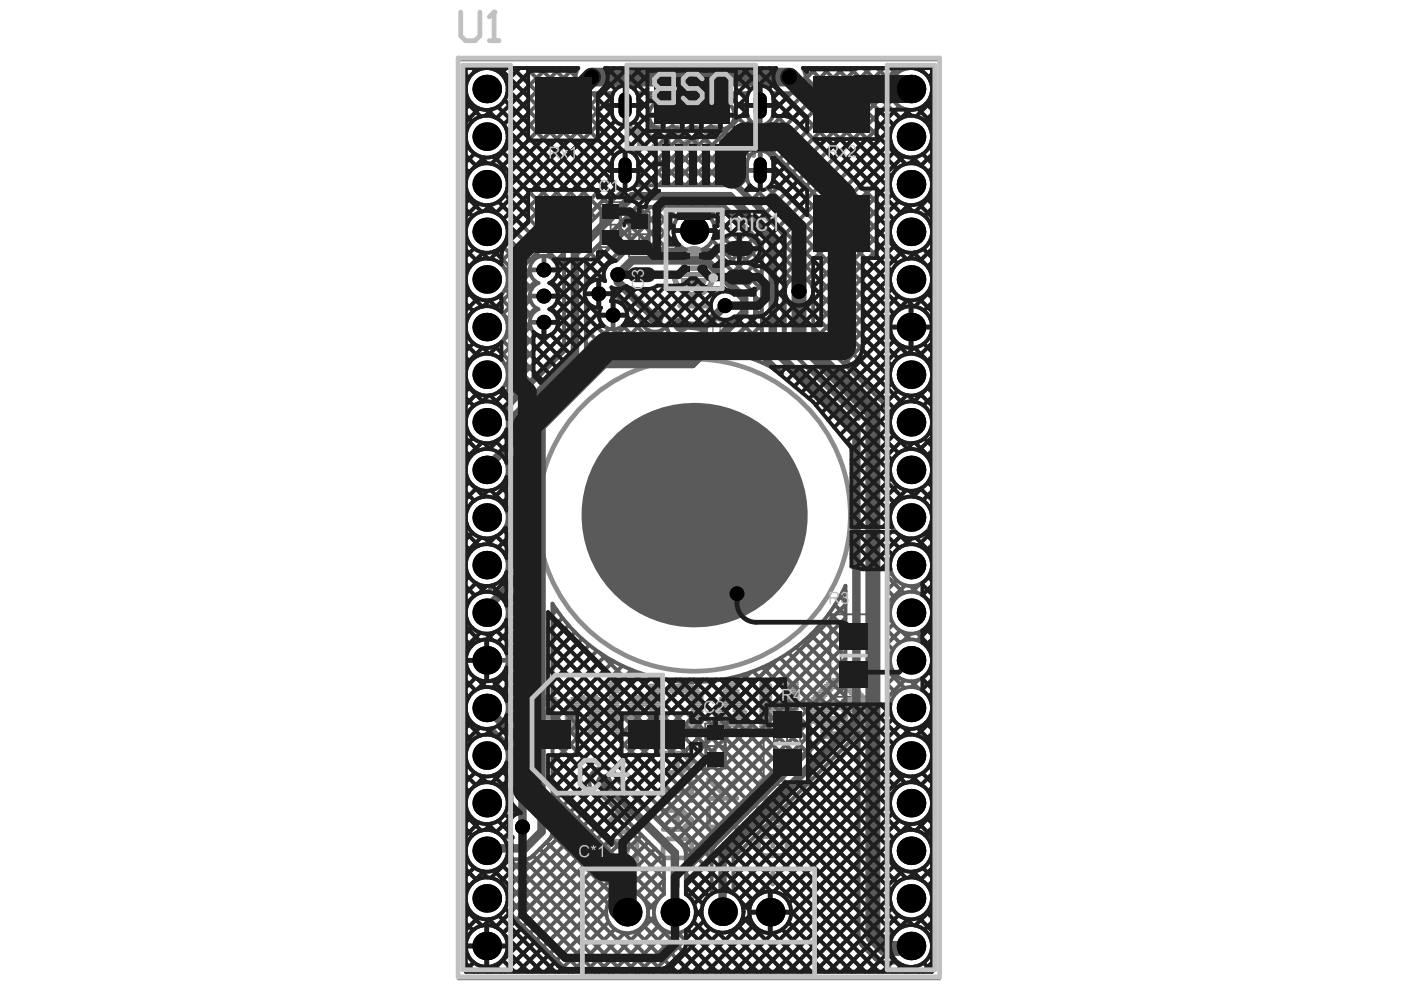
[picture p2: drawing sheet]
<svg xmlns="http://www.w3.org/2000/svg" width="297mm" height="210mm" viewBox="0 0 297 210" stroke-linecap="round" stroke-linejoin="round" font-family="sans-serif">
<g fill="none" stroke="#5a5a5a" stroke-width=".4">
<path d="M127.3 42.9h4.4v9.5h-4.4zM127.6 47.6h3.8M127.6 44.2h3.8v6.9h-3.8zM129.5 45.8v3.7M133.4 44.9h4.3v9.5h-4.3zM133.7 49.7h3.7M133.7 46.2h3.7v6.9h-3.7zM135.5 47.8v3.7M176.1 130.3h9.9v17.4h-9.9zM178.2 134.7h5.6v8.6h-5.6zM179 139h4M181 137v4"/>
<path d="M149.5 153.4h4.4v9.5h-4.4zM149.8 158.2h3.8M149.8 154.7h3.8v7h-3.8zM151.7 156.3v3.8M161.9 148.9h9.9v17.5h-9.9zM164.1 153.4h5.6v8.5h-5.6zM164.9 157.7h4M166.9 155.7v4"/>
</g>
<path d="M97.1 12.8h102.1v194.8h-102.1z" fill="none" stroke="#787878" stroke-width=".4"/>
<g fill="none" stroke="#8c8c8c" stroke-width=".4">
<path d="M111.8 155.7h2.4M111.8 153.2h2.4M111.8 152.8h2.4M111.8 150.4h2.4M111.8 150h2.4M111.8 155.2h6.1M111.8 154.4h6.9M111.8 154h6.9M111.8 153.6h2.8M111.8 152.4h6.9M111.8 152h6.9M111.8 151.6h6.5"/>
<path d="M111.8 151.2h6.1M111.8 154.8h6.5M111.8 149.6h6.1M111.8 149.2h6.5M111.8 150.8h4.9M112.2 148.8h6.1M112.6 148.4h5.7M113 148h4.9M113.8 147.6h3.3M114.6 155.7h2.9M116.2 152.8h2.5M116.2 153.6h2.5"/>
<path d="M116.7 153.2h2M116.7 150h.8M119.9 155.7h2.4M119.9 153.2h2.4M119.9 152.8h2.4M119.9 150.4h2.8M119.9 150h3.2M119.9 155.2h2.4M119.9 154.4h2.4M119.9 154h2.4M119.9 153.6h2.4M119.9 152.4h2.4"/>
<path d="M119.9 152h2.4M119.9 151.6h2.4M119.9 151.2h2.4M119.9 154.8h2.4M119.9 150.8h2.4M120.3 149.6h6.9M120.3 149.2h6.9M120.7 148.8h6.5M120.7 148.4h6.5M121.1 148h6.1M121.9 147.6h2M124.3 150h2.9"/>
<path d="M124.7 155.7h2.5M124.7 153.2h2.5M124.7 152.8h2.5M124.7 150.4h2.5M124.7 155.2h2.5M124.7 154.4h2.5M124.7 154h2.5M124.7 153.6h2.5M124.7 152.4h2.5M124.7 152h2.5M124.7 151.6h2.5M124.7 151.2h2.5"/>
<path d="M124.7 154.8h2.5M124.7 150.8h2.5M125.1 147.6h1.7M128.8 153.2h2.4M128.8 152.8h2.4M128.8 150.4h2.4M128.8 150h2.4M128.8 155.2h2.4M128.8 154.4h2.4M128.8 154h2.4M128.8 153.6h2.4M128.8 152.4h2.4"/>
<path d="M128.8 152h2.4M128.8 151.6h2.4M128.8 151.2h2.4M128.8 154.8h2.4M128.8 149.6h2.4M128.8 149.2h2.4M128.8 148.8h2.4M128.8 148.4h2.4M128.8 146.4h2.8M128.8 146h2.8M128.8 145.6h2.8M128.8 145.2h2.8"/>
<path d="M128.8 150.8h2.4M129.2 155.7h2M129.2 147.6h2M129.2 144.8h2M129.2 148h2M129.2 146.8h2M129.6 144.3h1.2M133.2 155.7h2.5M133.2 153.2h2.5M133.2 152.8h2.5M133.2 150.4h2.5M133.2 150h2.9"/>
<path d="M133.2 155.2h2.5M133.2 154.4h2.5M133.2 154h2.5M133.2 153.6h2.5M133.2 152.4h2.5M133.2 152h2.5M133.2 151.6h2.5M133.2 151.2h2.5M133.2 154.8h2.5M133.2 149.6h6.9M133.2 149.2h6.9M133.2 150.8h2.5"/>
<path d="M133.6 148.8h6.5M134 148.4h6.1M134.4 148h5.7M134.8 147.6h2.1M137.3 150h2.8M137.7 155.7h2.4M137.7 153.2h2.4M137.7 152.8h2.4M137.7 150.4h2.4M137.7 155.2h2.4M137.7 154.4h2.4M137.7 154h2.4"/>
<path d="M137.7 153.6h2.4M137.7 152.4h2.4M137.7 152h2.4M137.7 151.6h2.4M137.7 151.2h2.4M137.7 154.8h2.4M137.7 147.6h2.4M137.7 147.2h2.4M137.7 146.4h2.4M137.7 146h2.4M137.7 145.6h2.4M137.7 145.2h2.4"/>
<path d="M137.7 146.8h2.4M137.7 150.8h2.4M141.7 154.4h6.5M141.7 154h6.9M141.7 154.8h6.1M141.7 146.4h6.5M141.7 146h6.5M142.1 145.6h5.3M142.1 146.8h6.5M142.5 155.2h4.9M142.5 153.6h6.1M142.5 147.2h1.6"/>
<path d="M142.5 145.2h4.5M142.9 153.2h.8M142.9 147.6h.4M143.3 155.7h3.3M144.1 144.8h1.7M145.4 147.2h3.2M145.8 153.2h3.2M146.2 152.8h2.8M146.2 147.6h2.8M146.2 148h2.8M146.6 150.4h2.4M146.6 150h2.4"/>
<path d="M146.6 152.4h2.4M146.6 152h2.4M146.6 151.6h2.4M146.6 151.2h2.4M146.6 149.6h2.4M146.6 149.2h2.4M146.6 148.8h2.4M146.6 148.4h2.4M146.6 150.8h2.4M149.8 155.7h2.8M150.2 155.2h2.4M150.2 154.4h2.8"/>
<path d="M150.2 154.8h2.8M150.6 154h8.9M150.6 153.6h8.5M151 153.2h8.1M151 152.8h8.1M151 152.4h7.7M151.4 152h7.3M151.4 151.6h2.4M151.4 151.2h2.9M151.8 150.4h2.5M151.8 150h2.9M151.8 150.8h2.5"/>
<path d="M152.2 149.6h2.5M152.2 149.2h2.5M152.6 148.8h4.9M152.6 148.4h4.9M152.6 148h4.5M153 147.6h4.1M153 147.2h4.1M153 146.8h3.7M153.4 146.4h3.3M153.4 146h2.9M153.8 145.6h2.5M153.8 145.2h2.5"/>
<path d="M154.3 144.8h1.6M155.1 149.6h2.8M155.1 149.2h2.4M155.5 150.4h2.4M155.5 150h2.4M155.5 150.8h2.8M155.9 151.6h2.8M155.9 151.2h2.4M157.1 155.2h2.8M157.1 154.4h2.4M157.1 154.8h2.8M157.5 155.7h2.4"/>
<path d="M161.1 155.7h2.5M161.1 153.2h2.5M161.1 152.8h2.5M161.1 150.4h8.1M161.1 150h8.1M161.1 155.2h2.5M161.1 154.4h2.5M161.1 154h2.5M161.1 153.6h2.5M161.1 152.4h2.5M161.1 152h2.5M161.1 151.6h2.5"/>
<path d="M161.1 151.2h8.1M161.1 154.8h2.5M161.1 147.6h2.5M161.1 147.2h2.5M161.1 144.8h2M161.1 149.6h8.1M161.1 149.2h8.1M161.1 148.8h2.5M161.1 148.4h2.5M161.1 148h2.5M161.1 146.4h2.5M161.1 146h2.5"/>
<path d="M161.1 145.6h2.5M161.1 145.2h2.5M161.1 146.8h2.5M161.1 150.8h8.1M166.8 155.7h2.4M166.8 153.2h2.4M166.8 152.8h2.4M166.8 155.2h2.4M166.8 154.4h2.4M166.8 154h2.4M166.8 153.6h2.4M166.8 152.4h2.4"/>
<path d="M166.8 152h2.4M166.8 151.6h2.4M166.8 154.8h2.4M166.8 147.6h2.4M166.8 147.2h2.4M166.8 148.8h2.4M166.8 148.4h2.4M166.8 148h2.4M166.8 146.4h2.4M166.8 146h2.4M166.8 145.6h2.4M166.8 145.2h2.4"/>
<path d="M166.8 146.8h2.4M167.2 144.8h2M171.6 150.4h2.1M171.6 150h2.1M171.6 152.4h8.1M171.6 152h8.1M171.6 151.6h2.1M171.6 151.2h2.1M171.6 149.6h2.1M171.6 149.2h2.1M171.6 148.8h2.5M171.6 150.8h2.1"/>
<path d="M172 153.2h5.7M172 152.8h5.7M172 148.4h2.5M172 148h2.9M172.4 147.6h2.9M172.9 153.6h6.8M172.9 147.2h2.8M173.3 146.8h2.8M173.7 146.4h2.8M174.1 150.4h6.8M174.1 150h7.2M174.1 155.2h9.7"/>
<path d="M174.1 154.4h2M174.1 154h2M174.1 151.6h2M174.1 151.2h2M174.1 154.8h2M174.1 146h2.8M174.1 150.8h2M174.5 155.7h9.3M174.5 149.6h4.8M174.5 149.2h4.8M174.5 145.6h2.8M174.5 156.1h8.9"/>
<path d="M174.9 145.2h6M174.9 156.5h7.7M175.3 144.8h5.2M175.3 148.8h6M175.7 144.3h4.4M176.1 156.9h5.2M176.5 143.9h3.2M176.9 154h2.4M177.3 151.6h2M177.3 143.5h1.6M177.7 154.4h1.2M178.5 153.2h1.2"/>
<path d="M178.5 152.8h1.2M178.5 148.4h2.4M178.5 145.6h2.8M178.5 150.8h2.4M178.9 148h1.6M178.9 146h2.8M179.3 146.4h2.8M179.7 146.8h2.9M180.1 147.2h2.9M180.1 149.6h1.2M180.1 149.2h1.2M180.5 147.6h2.9"/>
<path d="M180.9 148h2.9M181.3 154.8h2.9M181.3 148.4h2.9M181.7 148.8h2.5M182.1 154.4h2.1M182.1 149.2h2.1M182.6 153.2h2M182.6 152.8h2M182.6 150.4h2M182.6 150h2M182.6 154h2M182.6 153.6h2"/>
<path d="M182.6 152.4h2M182.6 152h2M182.6 151.6h2M182.6 151.2h2M182.6 149.6h2M182.6 150.8h2"/>
</g>
<g fill="none" stroke="#8c8c8c" stroke-width=".21">
<path d="M142.6 58.4h.9M142.6 58.5h.9M142.6 58.3h.9M142.6 58.6h.9M142.6 58.7h.9M142.6 58.8h.9M142.6 58.9h.9M142.6 58.3h.8M142.6 59h.9M142.6 59.1h.9M142.7 59.2h.9M142.7 59.3h.9"/>
<path d="M142.7 58.2h.7M142.7 59.4h.9M142.7 59.5h.9M142.7 59.6h1M142.8 59.7h.9M142.8 58.1h.5M142.8 59.8h.9M142.8 59.8l1 .1M142.8 59.9h1M142.8 59.9l1 .1M142.9 60h.9M142.9 58.1h.3"/>
<path d="M144.4 58h5.3M144.4 58.1h5.3M144.4 58.2h5.3M144.4 58.3h5.3M144.4 58.4h5.3M144.4 58.5h5.3M144.4 58.6h5.3M144.4 57.8h5.3M144.4 57.9h5.3M144.5 59.1h5.2M144.5 59.2h5.2M144.5 59.3h5.2"/>
<path d="M144.5 59.4h5.2M144.5 55.2h5.2M144.5 55.3h5.2M144.5 55.4h5.2M144.5 55.5h5.2M144.5 55.6h5.2M144.5 55.7h5.2M144.5 55.8h5.2M144.5 55.9h5.2M144.5 56h5.2M144.5 54.5h5.2M144.5 54.6h5.2"/>
<path d="M144.5 55.1h5.2M144.5 59.5h5.2M144.5 59.6h5.2M144.5 56.4h5.2M144.5 56.5h5.2M144.5 56.6h5.2M144.5 56.7h5.2M144.5 56.8h5.2M144.5 56.9h5.2M144.5 57h5.2M144.5 57.1h5.2M144.5 57.2h5.2"/>
<path d="M144.5 57.3h5.2M144.5 54.3l5.2 .1M144.5 54.4h5.2M144.5 54.2h5.2M144.5 54.3h5.2M144.5 59.7h5.1M144.5 54.1h5.1M144.5 54.1h5.2M144.6 59.8h5M144.6 54h5M144.6 59.9h5M144.6 53.9h5"/>
<path d="M144.6 53.8h5M144.7 53.7l4.8 .1M144.7 53.7h4.8M144.7 53.6h4.8M144.7 53.5h4.7M144.8 53.5h4.6M144.8 53.4h4.6M144.8 53.4h4.5M144.9 53.3h4.4M145 53.2h4.2M145.1 53.1h4M145.1 53l4 .1"/>
<path d="M145.1 53h3.9M145.2 53h3.8M145.3 52.9h3.6M145.4 52.8h3.4M145.4 52.8h3.3M145.6 52.7h3M145.6 52.6h2.9M145.8 52.6h2.6M145.9 52.5h2.4M146 52.5h2.2M146.2 52.4h1.8M146.4 52.4h1.4"/>
<path d="M149.5 60h-4.9M149.6 59.9l-5 .1M149.6 59.8h-5M149.7 59.6h-5.2M149.7 59.3h-5.2M150.3 60h1M150.4 59.9h.9M150.4 59.8h.9M150.4 59.7h1M150.5 59.6h.9M150.5 59.5h.9M150.5 59.4h.9"/>
<path d="M150.6 59.3h.9M150.6 59.2h.9M150.6 59h.9M150.6 59.1h.9M150.6 58.8h.9M150.6 58.9h.9M150.7 58.4h.8M150.7 58.5h.8M150.7 58.6h.8M150.7 58.7h.8M150.7 58.8h.8M150.7 58.3h.8"/>
<path d="M150.8 58.2h.6M150.9 58.1h.4M151 58.1h.2M151.3 59.9h-1M151.4 59.7l-1 .1M151.4 59.6l-.9 .1M151.4 59.5h-.9M151.4 59.4h-.9M151.5 59.3h-.9M151.5 58.5l-.8 .1M142.9 60l1 .1M142.9 60.1h1"/>
<path d="M142.9 60.1l1 .1M142.9 60.2h1M143 60.3h1M143 60.4h1M143 60.4h1.1M143.1 60.5h1M143.1 60.6h1.1M143.2 60.7h1.1M143.2 60.7l1.1 .1M143.2 60.8h1.2M143.3 60.8l1.1 .1M143.3 60.9h1.1"/>
<path d="M143.4 60.9l1.1 .1M143.4 61h1.1M143.4 61l1.2 .1M143.5 61.1h1.1M143.5 61.1l1.2 .1M143.5 61.2h1.3M143.6 61.3h1.2M143.6 61.3h1.3M143.7 61.4h1.3M143.8 61.5h1.3M143.8 64.7h6.5M143.8 64.8h6.5"/>
<path d="M143.8 64.9h6.5M143.8 61.5h1.4M143.8 65h6.5M143.8 64.6h6.5M143.9 61.6h1.4M143.9 64.6h6.4M143.9 65.1h6.4M143.9 61.6h1.5M143.9 64.5h6.3M143.9 65.1h6.3M144 61.7h1.5M144 64.5h6.2"/>
<path d="M144 65.2h6.2M144 61.7l1.6 .1M144 65.2h6.1M144.1 64.4h6M144.1 61.8h1.7M144.2 61.9h1.7M144.2 61.9h1.9M144.3 62h2M144.3 62h2.3M144.4 62.1h5.3M144.5 62.1h5.1M144.6 62.2h5"/>
<path d="M144.6 62.2h4.9M144.7 62.3h4.7M144.7 60.1h4.8M144.7 60.2h4.7M144.8 60.3h4.6M144.8 62.3h4.5M144.9 60.4h4.4M144.9 62.4h4.3M144.9 60.5h4.3M145 60.6h4.1M145 62.4h4.1M145.1 60.7h4"/>
<path d="M145.1 62.5h3.9M145.1 60.7h3.9M145.2 60.8h3.8M145.2 62.5h3.7M145.2 60.8h3.7M145.3 60.9h3.6M145.3 62.6h3.5M145.4 60.9h3.4M145.4 61h3.3M145.4 62.6h3.3M145.5 61h3.1M145.6 62.7h2.9"/>
<path d="M145.6 61.1h3M145.7 61.1h2.8M145.8 62.7h2.6M145.8 61.2h2.6M145.9 62.8h2.3M146 61.3h2.2M146.2 61.3h1.8M146.3 62.9h1.6M146.4 61.4h1.4M146.6 62.9h.9M146.6 63.3h.9M146.6 63.4h.9"/>
<path d="M146.6 63.5h.9M146.6 63.6h.9M146.6 63.7h.9M146.6 63.8h.9M146.6 63.9h.9M146.6 64h.9M146.6 64.1h.9M146.6 64.2h.9M146.6 64.3h.9M146.6 63h.9M146.6 63.1h.9M146.6 63.2h.9"/>
<path d="M149.1 61.4h1.3M149.2 60.6h-4.2M149.3 60.5h-4.4M149.3 61.3h1.2M149.3 60.4h-4.5M149.4 61.2h1.2M149.5 60.1h-4.8M149.5 60l-4.8 .1M149.7 60.9h1.1M149.8 62h-2.3M149.8 62h-2M149.9 61.9h-1.9"/>
<path d="M150 61.9h-1.8M150 60.5h1M150 61.8h-1.7M150 60.5h1.1M150.1 60.4h1M150.1 61.7l-1.6 .1M150.2 61.7h-1.6M150.2 61.6h-1.5M150.3 60.1h.9M150.3 61.6h-1.5M150.3 61.5h-1.4M150.4 61.5h-1.4"/>
<path d="M150.5 61.4h-1.4M150.5 61.3h-1.3M150.6 61.2h-1.3M150.7 61.1h-1.2M150.7 61l-1.2 .1M150.8 61h-1.2M150.8 60.9l-1.2 .1M150.9 60.8l-1.2 .1M150.9 60.8h-1.1M150.9 60.7l-1.1 .1M151 60.7h-1.1M151 60.6h-1.1"/>
<path d="M151 60.6h-1M151.1 60.4h-1M151.1 60.3h-1M151.2 60.3h-1M151.2 60.2h-1M151.2 60.1h-1"/>
</g>
<g fill="#8c8c8c">
<path d="M136.6 70.4h2v.3h-.9v2.2h-.3v-2.2h-.8z"/>
<path d="M132.3 70.8a.88 .88 0 0 1 .9-.4 .88 .88 0 0 1 .7 .7l-.3 .1a.52 .52 0 0 0-.7-.6 .52 .52 0 0 0-.2 .9l1.1 1 .1 .4h-1.6v-.2h1.2l-.3-.4a1.6 1.6 0 0 1-.9-1.4z"/>
<path d="M151.7 67.8h2v.3h-.9v2.3h-.3v-2.3h-.8z"/>
<path d="M147.9 67.8l1 .6v.4l-.7-.4v2h-.3z"/>
<path d="M178.8 71.1h2v.3h-.9v2.2h-.3v-2.2h-.8z"/>
<path d="M177.4 71.1h.2l.5 .6h.2v.4l-.6-.4v1.9h-.3z"/>
<path d="M134.6 70.9l.2-.2h1v.9h-.9a.46 .46 0 0 1-.3-.7zM134.3 70.7a.81 .81 0 0 0 .1 .8 .81 .81 0 0 0 .7 .4h.7v1h.3v-2.5h-1.3z"/>
<path d="M149.8 68.3l.2-.2h1v.9h-.9a.46 .46 0 0 1-.3-.7zM149.5 68.1a.81 .81 0 0 0 0 .9 .81 .81 0 0 0 .8 .3h.7v1.1h.3v-2.6h-1.3z"/>
</g>
<g fill="none" stroke="#8c8c8c" stroke-width="1">
<path d="M132.5 27h1l2.1 2M135.6 27v4M141.6 29h-4v-1l1-1h2l1 1v2l-1 1h-2M143.6 27v3l1 1 1.1-1 1 1 1-1v-3M149.7 28l1-1h2l1 1v2l-1 1h-2l-1-1zM159.8 31h-3l-1-1v-2l1-1h3v6M140.6 159.7h4l2.1 2-2.1 2h-4M143.6 159.7v4M135 178.4v4h-3l1-2v-1l-1-1h-2l-1 1v2l1 1M135 172.3h-4l-2 2 2 2.1h4M140.6 178.9l1-1h4l1.1 1v3h-6.1zM140.6 171.8h4l2.1 2-2.1 2h-4"/>
<path d="M140.6 167.8h6.1M143.6 171.8v4M146.7 165.8v4M150.2 171.3v4h6.1M150.2 169.3h6.1M150.2 165.3l3 3M151.2 177.4l-1 1v2l1 1h4l1.1-1v-2l-1.1-1M156.3 165.3l-4.1 4M160.8 166.3l1-1h4.1l1 1v3h-6.1zM165.9 177.4l1 1v2l-1 1h-4.1l-1-1v-2l1-1h2v2M166.9 171.3h-6.1l6.1 4h-6.1M132 184.4v4.1"/>
<path d="M143.6 183.9v4.1M153.2 183.4v4.1M163.8 183.4v4.1"/>
<circle cx="147.2" cy="109.2" r="11.9"/>
<circle cx="147.2" cy="109.2" r="33.1"/>
</g>
<g fill="none" stroke="#5a5a5a" stroke-width=".81">
<path d="M98.7 14.4h23.9a3.4 3.4 0 0 0 2.8 5.4h4.6l-.3 .8v3.1a2.81 2.81 0 0 0 2.8 2.8 2.81 2.81 0 0 0 2.8-2.8v-3.1l-.2-.8h23.6l-.3 .8v3.1a2.81 2.81 0 0 0 2.8 2.8 2.81 2.81 0 0 0 2.8-2.8v-3.1l-.3-.8h3.7a3.4 3.4 0 0 0 2.8-5.4h27.4v191.6h-98.9zM98.7 15.8l.7 .7M99.3 16.8l-.6 .5M100.2 14.4l.7 .7M101.6 14.4l-.5 .6M105.9 14.4l23.9 23.9M107.3 14.4l-1.1 1.2M107.6 19l22.9 22.8M108.8 14.4l20.9 21M110.2 14.4l-2.9 2.9M111.6 14.4l18.7 18.7M113.1 14.4l-5.6 5.6"/>
<path d="M114.5 14.4l17.6 17.6M115.9 14.4l-10.6 10.6M117.3 14.4l24.9 24.9M118.8 14.4l-12 12M120.2 14.4l1.8 1.9M121.6 14.4l-14 14M122.1 16.8l-17.9 17.9M123 18.7l-16.9 17M124.9 19.7l-17.6 17.6M125.5 19.8l4.2 4.1M127.7 19.8l-20.1 20.1M128.4 19.8l1.3 1.3"/>
<path d="M136.3 19.8l-1 .9M137 19.8l2.1 2M139.2 19.8l-3.9 3.8M139.8 19.8l1.9 1.8M142 19.8l-1.7 1.6M142.7 19.8l1.7 1.6M144.9 19.8l-2.4 2.3M145.5 19.8l2 1.9M147.8 19.8l-2 1.9M148.4 19.8l2.4 2.3M150.6 19.8l-1.7 1.6M151.3 19.8l1.6 1.6"/>
<path d="M153.5 19.8l-1.9 1.9M154.1 19.8l4.3 4.2M156.3 19.8l-2.1 2M157 19.8l1.4 1.3M164.9 19.8l-.9 .9M165.6 19.8l25.5 25.4M167.8 19.7l-3.8 3.8M168.3 19.6l20.5 20.6M170 18.5l19 19M170.8 16.4l19.4 19.4M171.7 14.4l20.3 20.4M173.1 14.4l-2.3 2.4"/>
<path d="M174.5 14.4l14.2 14.2M175.9 14.4l-24.8 24.9M177.4 14.4l12.1 12.1M178.8 14.4l-17.5 17.5M180.2 14.4l10.7 10.7M181.7 14.4l-18.5 18.4M183.1 14.4l5.8 5.8M184.5 14.4l-20.5 20.5M186 14.4l3 3M187.4 14.4l-23.4 23.4M188.7 18.8l-26.7 26.7M188.8 14.4l1.3 1.3"/>
<path d="M190.2 14.4l-29.7 29.7M194.5 14.4l.4 .4M196 14.4l-.6 .6M197.2 17.1l.4 .4M197.6 15.6l-.8 .8M98.7 30.1l.3 .2M98.7 33l2.3 2.2M98.7 24.4l1.4 1.4M98.7 27.3l.3 .2M98.7 35.8l.8 .8M98.7 21.5l3.2 3.2M99.3 31.1l-.6 .5"/>
<path d="M99.7 36.4l-1 .9M99.9 21.9l-1.2 1.1M100.6 32.6l-1.9 1.8M101.6 23l-2.9 2.9M101.8 33.2l1.5 1.4M102.7 33.4l-2.2 2.1M103.4 23.3l1.5 1.6M104.3 23.2l-1.4 1.3M104.7 33.2l17.2 17.2M105.6 22.6l22 22.1M106.4 32l17 17M107 21.2l22.1 22.1"/>
<path d="M107.3 27.2l18.9 18.9M107.5 30.2l17.3 17.4M107.6 39l12.9 12.8M129.7 34.9l-22.5 22.5M129.7 23.5l-23 22.9M129.7 37.7l-22.1 22.1M129.7 20.6l-24.6 24.6M130.4 25.6l-22.8 22.8M130.7 39.6l-14.7 14.7M134.4 25.8l13.5 13.5M135.3 38.1l1.2 1.2M135.3 23.8l15.5 15.5"/>
<path d="M135.3 35.3l4.1 4M135.3 21l2.5 2.4M137.6 24.2l-31.6 31.6M138.3 26.3l-5.6 5.7M138.6 22.2a3 3 0 0 1 4 0 3 3 0 0 1 4.1 0 3 3 0 0 1 4 0 3 3 0 0 1 4.2 .1 3 3 0 0 1 0 4.2 3 3 0 0 1-4.2 .1 3 3 0 0 1-4 0 3 3 0 0 1-4.1 0 3 3 0 0 1-4.2-.2 3 3 0 0 1 .2-4.2zM140.1 27.4l-5.5 5.5M141.6 27.2l12.1 12.1M143.3 27.1l-8 7.9M144.7 27.4l47.7 47.7M145.1 39.3l-12.8-12.8-28.3 28.4M146.2 27l-10.9 10.9M147 26.9l11.5 11.5"/>
<path d="M148.6 27.4l-11.8 11.9M150 27.1l8.4 8.3M151.7 27.2l-12.1 12.1M153.2 27.4l5.7 5.7M155 26.4l5.7 5.6M155.7 24.2l33.4 33.3M158.4 34.8l-4.5 4.5M158.4 23.4l-15.9 15.9M158.4 37.7l-2.2 2.1M158.4 20.5l-2.9 2.9M159 33a2.81 2.81 0 0 1 3.1-.9 2.81 2.81 0 0 1 1.9 2.7v2.7a2.81 2.81 0 0 1-2.8 2.8 2.81 2.81 0 0 1-2.8-2.8l.1-3.4zM159.1 25.6l-13.8 13.7"/>
<path d="M159.3 39.6l-1.6 1.6M160.9 26.5l29.4 29.4M161 26.5l-12.8 12.8M162.8 39.8l26.8 26.8M163.1 25.8l29.1 29.1M163.9 38.1l27.3 27.3M164 23.9l24.7 24.7M164 35.3l24.8 24.8M164 21l25.5 25.6M188.7 38.8l-20.1 20.1M188.9 30.1l-22.7 22.7M189.3 26.8l-23.2 23.2"/>
<path d="M189.3 21.1l-25.9 25.9M189.9 31.9l-23.7 23.7M190.7 22.6l-25.9 25.8M191.6 33.1l-25.4 25.4M191.8 23.1l1.4 1.4M192.8 23.3l-1.8 1.8M193.5 33.4l1.8 1.8M194.2 33.3l-1.3 1.3M194.6 23.1l3 3M195.6 32.7l2 1.9M196.4 22l1.2 1.2M197 31.2l.6 .6"/>
<path d="M197.1 36.9l.5 .6M197.6 21.4l-3.3 3.3M197.6 35.6l-.8 .9M197.6 27.1l-.3 .3M197.6 24.2l-1.5 1.5M197.6 32.8l-2.4 2.3M98.7 53l2.4 2.3M98.7 44.4l1.5 1.5M98.7 47.2l.4 .4M98.7 55.8l.9 .9M98.7 41.5l3.4 3.4M99.2 51.1l-.5 .5"/>
<path d="M99.8 41.9l-1.1 1.1M100.5 52.7l-1.8 1.7M101.5 43.1l-2.8 2.7M102.1 53.5l1.4 1.3M102.5 53.5l-3.8 3.8M103.6 43.5l1.7 1.8M104 43.4l-1.3 1.3M104.8 53.3l8 7.9M105.7 42.7l13.9 13.9M106.5 52.1l5.9 6M107.1 41.3l12.5 12.5M107.1 47l7.3 7.4"/>
<path d="M107.5 50.3l5.3 5.3M107.6 59l4.9 4.9M112.4 57.9l-7.4 7.4M113.3 55a3 3 0 0 1 4.6 .6 3 3 0 0 1-1.4 4.4 3 3 0 0 1 1.8 2.8 3 3 0 0 1-1.8 2.8 3 3 0 0 1 1.2 4.6 3 3 0 0 1-4.8 0 3 3 0 0 1 1.3-4.6 3 3 0 0 1-1.9-2.8 3 3 0 0 1 1.9-2.8 3 3 0 0 1-.9-5zM113.5 59.6l-6.9 6.9M117 59.7l2.6 2.6M118.2 58.1l1.4 1.4M119.6 56.4l-1.3 1.3M119.6 59.3l-1.8 1.8M119.6 53.6l-1.9 1.8M124.2 55.5l4 4.1M124.2 58.4l1.3 1.3"/>
<path d="M125.2 53.7l3.1 3.1M126.6 52.2l3.2 3.3M128.1 50.8l3.5 3.6M129.5 49.4l3.7 3.7M130.9 48l5 4.9M132.3 46.5l6.4 6.4M133.8 45.1l7.8 7.8M135 43.9l-10.8 10.8v6.4a3 3 0 0 1 4.1-1.5 3 3 0 0 1 2.4-4.3l2-2 1-.4h11.7a4.4 4.4 0 0 1-1.7-6.7 4.4 4.4 0 0 1 6.9 0 4.4 4.4 0 0 1-1.7 6.7h1.2l.9 .4 8.6 8.6 .5 1v3.3l-.1 .8-.6 .9M135 43.9h18.8l7.7 7.7 .1 22.7 .2 .6 .4 .6 3.7 3.7a35.4 35.4 0 0 0-12.9-4.9l6.4-6.4M135 43.9l-10.8 10.8M135.4 43.9l9 9M137.9 43.9l-13.7 13.6"/>
<path d="M138.3 43.9l4.5 4.5M140.7 43.9l-16.5 16.5M141.1 43.9l2.5 2.4M143 50.2l-2.7 2.7M143.1 47.3l-5.7 5.6M143.6 43.9l-9 9M144 43.9l1.1 1.1M144.1 52l-1 .9M146.4 43.9l-.9 .9M146.8 43.9l.7 .6M149.3 43.9l-.8 .8M149.7 43.9l11.8 11.8"/>
<path d="M149.7 52.5l.5 .5M151.1 50.9l10.4 10.5M151.6 48.6l9.9 10M152.2 43.9l-1.9 1.9M152.6 43.9l8.9 8.9M154.4 44.5l-3 3.1M155.8 45.9l-4.5 4.6M157.3 47.4l-6.1 6M158.7 48.8l-6.1 6.1M160.1 50.2l-6.1 6.1M160.3 40.2l28.5 28.4M161.5 40.3l-2.4 2.4"/>
<path d="M161.5 54.5l-4.6 4.6M161.5 51.7l-6 6M161.5 57.4l-3.2 3.2M166.2 54.6l4.4 4.4M166.2 57.5l1.7 1.7M166.2 51.8l24.2 24.2M188.7 58.8l-14.1 14M188.8 50.1l-16.4 16.4M189.2 41.1l-18.1 18.2M189.6 46.4l-17.2 17.2M189.8 52l-17.4 17.4M190.6 42.7l-18.3 18.2"/>
<path d="M191.4 53.2l-18.2 18.2M192.1 43.4l1.3 1.3M192.6 43.5l-2.2 2.1M193.7 53.6l2.2 2.1M194 53.5l-1.3 1.3M194.8 43.2l2.8 2.8M195.8 52.8l1.8 1.8M196.5 42l1.1 1.2M197.1 51.2l.5 .6M197.6 55.6l-.9 .9 .9 1M197.6 47l-.4 .4M197.6 41.3l-3.5 3.5"/>
<path d="M197.6 44.2l-1.6 1.6M197.6 52.8l-2.5 2.5M98.7 72.9l2.6 2.5M98.7 75.8l1 .9M98.7 67.2l.4 .4M98.7 64.4l1.6 1.6M98.7 61.5l3.5 3.5M99.1 71.2l-.4 .3M99.7 62l-1 1M100.4 72.8l-1.7 1.6M101.3 63.3l-2.6 2.5M102.3 73.7l-3.6 3.6"/>
<path d="M102.4 73.7l1.3 1.3M103.7 63.7l2.2 2.1M103.8 63.7l-1.3 1.3M105 73.4l7.8 7.9M105.8 62.9l6.8 6.8M106.6 72.2l7.6 7.7M106.7 66.6l10.4 10.4M107.1 61.3l5.6 5.6M107.5 70.3l8.2 8.1M107.6 78.9l3.8 3.8M112.4 63.6l-4.8 4.9M112.5 69.3l-6.7 6.6"/>
<path d="M113.6 65.3l-9.8 9.7M113.7 70.9l-6.5 6.5M114 71l4.5 4.6M116.3 71.2l-8.7 8.6M116.8 71l2.8 2.8M116.9 65.4l2.7 2.7M118.1 69.4l1.5 1.5M118.2 63.8l1.4 1.4M119.6 67.9l-1.4 1.4M119.6 65l-1.7 1.7M119.6 73.6l-13.1 13M119.6 70.7l-14.7 14.7"/>
<path d="M119.6 62.2l-1.3 1.3M124.2 69.8l2.3 2.3M124.2 72.7l.6 .6M124.2 64.1l2.8 2.8M124.2 67l5.1 5.1M125.4 64.9l-1.2 1.2M127.1 66.1l-2.9 2.9M127.5 68.5l-3.3 3.3M129.2 69.7l-2.4 2.4M129.9 69.8l2.3 2.3M130.6 62.6l-.9 .9M132 64l-.3 .3"/>
<path d="M132 69l3.1 3.1M133 67.2l4.9 4.9M133.4 65.5l-.5 .5M133.9 65.9l-4-3.9-.1 1.1-.3 .8a3 3 0 0 1 3.5 3.2 3 3 0 0 1-4 2.6 3 3 0 0 1-1.6-4.5 3 3 0 0 1-3.2-1.7v10.4a4.5 4.5 0 0 1 2-1.7l.8-.1h17.7l.3-.3a3 3 0 0 1-3.7-2.8 3 3 0 0 1-3.1 1.2 3 3 0 0 1-2.3-2.5l-1.9-1.7M134.9 66.8l-5.2 5.3M136.1 68.5l-3.6 3.6M137.5 70l-2.1 2.1M139 70.3l1.8 1.8M140.4 69.9l-2.2 2.2M141 69.5l.6 .5M142.2 71l-1.1 1.1M143.1 71.6l.5 .5"/>
<path d="M144.2 71.8l-.3 .3M153.7 73.6l1.1 1.1M155.1 72.1l3.7 3.7M156.6 70.7l7.3 7.3M158 69.3l3.5 3.5M159.4 67.9l2.1 2.1M160 62.8l1.5 1.5M160.1 65.7l1.4 1.4M161.5 71.7l-3.8 3.8M161.5 63.1l-1.4 1.4M161.5 68.8l-6 6M161.5 60.2l-1.8 1.8"/>
<path d="M161.5 65.9l-8.4 8.4M161.6 74.4l-1.7 1.8M162.8 76.1l-.9 .9M164.2 77.5l-.4 .5M166.2 71.7l.2 .3M166.2 66l.2 .3M166.2 68.9l.2 .2M166.2 63.2l.2 .2M166.2 60.3l.4 .4M166.4 61.8a3 3 0 0 1 3-3 3 3 0 0 1 3 3 3 3 0 0 0-3-3 3 3 0 0 0-3 3v10.1l.3 1.3 .6 .8 14.8 14.8M166.4 69.7l-.2 .2M166.4 66.8l-.2 .2"/>
<path d="M166.4 63.9l-.2 .3M166.5 72.5l-.3 .2M166.5 61l-.3 .3M172.2 60.6l16.9 17M172.4 61.8v8.8l14.8 14.8 .5 .8 .3 .8 .1 110.3 .7 .8h.7a4.4 4.4 0 0 1 6.2-1.2 4.4 4.4 0 0 1 1 6.3 4.4 4.4 0 0 1-6.3 .9h-2.8l-1.4-.3-.7-.6-2.6-2.5-.5-.8-.3-.9v-43.6l-26.6 26.5v7.6a4.4 4.4 0 0 1 1.1 6.7 4.4 4.4 0 0 1-6.8 0 4.4 4.4 0 0 1 1.1-6.7v-8.6l.1-.7 .3-.6 28-28v-27.4a35.4 35.4 0 0 1-62.2 3.8v48.7l-.2 .7-.4 .6-4.2 3.9-1 .3h-4a4.4 4.4 0 0 1-6.5 1.9 4.4 4.4 0 0 1-.9-6.7 4.4 4.4 0 0 1 6.7 .2h2.2a3 3 0 0 1-.3-4.2v-14.8l-4.2-4.2a4.4 4.4 0 0 1-5.5-4 4.4 4.4 0 0 1 4.8-4.7 4.4 4.4 0 0 1 3.9 5.5l4.9 4.8M172.4 63.7l16.3 16.3M172.4 66.6l18.9 18.9M172.4 69.4l17.3 17.3M188.8 78.7l-4.2 4.1M188.8 70.1l-8.5 8.5M189.2 61.2l-13.1 13.1M189.7 72.1l-7.9 7.9"/>
<path d="M190.4 62.8l-12.9 12.9M191.3 73.4l-8.1 8M192.3 63.6l1.3 1.3M192.4 63.6l-13.5 13.5M193.7 73.7l-1.3 1.4M193.9 73.7l3.7 3.8M194.9 63.3l2.7 2.7M195.9 72.9l1.7 1.7M196.5 62.1l1.1 1.1M197.2 71.3l.4 .4M197.6 75.6l-1 1M197.6 67l-.4 .5"/>
<path d="M197.6 72.7l-2.6 2.7M197.6 64.2l-1.7 1.7M197.6 61.3l-3.7 3.7M98.7 92.9l2.7 2.7M98.7 95.8l1.1 1M98.7 87.2l.5 .4M98.7 81.5l3.7 3.7M98.7 84.4l1.7 1.7M99.1 91.2l-.4 .3M99.6 82.1l-.9 .9M100.3 92.9l-1.6 1.5M101.2 83.4l-2.5 2.4"/>
<path d="M102.1 93.8l-3.4 3.4M102.6 93.9l1.3 1.3M103.6 83.9l-1.4 1.3M103.9 83.8l3.2 3.2M105.5 93.3l-1.9 1.9M105.8 93.2l-2 2a4.4 4.4 0 0 0-5 4.5 4.4 4.4 0 0 0 5.2 4.3 4.4 4.4 0 0 0 3.4-5.8l1.2-1.2v23.2l-1.3 1.3a4.4 4.4 0 0 0-3.5-6.1 4.4 4.4 0 0 0-5 5 4.4 4.4 0 0 0 6.1 3.5l-1.5 1.6a4.4 4.4 0 0 0-4.6 4.9 4.4 4.4 0 0 0 5.6 3.8 4.4 4.4 0 0 0 2.9-6.1l5.2-5.2v33.2M105.9 83l2.6 2.6M107.2 81.4l2.8 2.7M107.6 98.9l1 1M108.6 98.8l-1 1M182.1 88.8l-15.9-15.9v-22.2l-.2-.7-.5-1-9.1-9-.6-.5-1.1-.2h-20l.6-1.4v-3.1a2.81 2.81 0 0 0-2.8-2.9 2.81 2.81 0 0 0-2.8 2.9v2.7a2.8 2.8 0 0 0 2.4 2.8l-11.8 11.8-.6 .9-.1 .7v20.8l-12.7 12.6a4.4 4.4 0 0 0-6.2-1.3 4.4 4.4 0 0 0-1.1 6.3 4.4 4.4 0 0 0 6.2 1M188.1 90.8l4.4 4.4"/>
<path d="M188.1 93.6l2.4 2.5M188.1 87.9l.7 .7M188.1 99.3l.6 .7M188.1 96.5l1.1 1.1M188.8 90.2l-.7 .6M188.8 98.7l-.7 .7M189.1 81.2l-3 3.1M189.6 92.2l-1.5 1.5M190.3 82.9l-2.8 2.8M191.1 93.5l-3 3M192.3 83.8l-4.2 4.2M192.6 83.8l1.3 1.4"/>
<path d="M193.5 94l-1.3 1.3M194 93.9l3.6 3.5M195 83.5l2.6 2.5M196 93l1.6 1.6M196.6 82.2l1 1M197.2 91.3l.4 .4M197.6 81.3l-3.8 3.8M197.6 95.6l-1.1 1.1M197.6 87l-.5 .5M197.6 84.2l-1.8 1.8M197.6 92.7l-2.8 2.8M98.7 112.9l2.8 2.8"/>
<path d="M98.7 115.8l1.2 1.1M98.7 104.3l1.9 1.9M98.7 107.2l.5 .5M98.7 101.5l3.9 3.8M99 111.2l-.3 .3M99.5 102.2l-.8 .8M100.2 113l-1.5 1.4M101 103.5l-2.3 2.3M102 114l-3.3 3.2M102.8 114.2l1.4 1.3M103.3 104.1l-1.3 1.4M104.1 104l4.5 4.5"/>
<path d="M105.1 113.7l-1.6 1.7M105.2 113.7l3.4 3.4M106 103.1l2.6 2.6M106.8 112.4l1.8 1.8M107.3 101.4l1.3 1.4M107.5 118.8l1.1 1.1M107.6 110.3l1 1.1M108.6 118.8l-1 1M108.6 110.2l-1.4 1.4M108.6 107.4l-1.1 1.1M108.6 113.1l-3 3M108.6 115.9l-1.6 1.6"/>
<path d="M108.6 101.6l-3.9 4M108.6 104.5l-2.2 2.2M188.1 116.5l1.2 1.2M188.1 119.3l.6 .7M188.1 110.8l1.3 1.3M188.1 105.1l1.7 1.7M188.1 107.9l.7 .8M188.1 102.2l3.4 3.4M188.7 110.2l-.6 .6M188.9 118.6l-.8 .8M189 101.3l-.9 .9M189.5 112.2l-1.4 1.5 2.5 2.5"/>
<path d="M190.2 103l-2.1 2.1M190.8 113.5l1.9 1.9M191 113.6l-2.9 2.9M192.1 103.9l-4 4.1M192.8 104.1l1.3 1.3M193.3 114.2l-1.4 1.4M194.2 114l3.4 3.4M195.2 103.6l2.4 2.4M195.5 103.4l-1.9 1.9M196.1 113.1l1.5 1.5M196.7 102.3l.9 .8M197.3 111.4l.3 .3"/>
<path d="M197.6 115.6l-1.2 1.2M197.6 112.7l-2.9 2.9M197.6 107l-.6 .6M197.6 104.2l-1.9 1.9M197.6 101.3l-.7 .7M98.7 121.5l.7 .6M98.7 132.9l3 2.9M98.7 135.8l1.3 1.2M98.7 127.2l.6 .6M98.7 124.3l2 2M99 131.3l-.3 .2M99 128.4l-.3 .2"/>
<path d="M99.5 122.2l-.8 .7M100.1 133.1l-1.4 1.3M100.9 123.6l1.9 1.9M100.9 123.6l-2.2 2.2M101.8 134.1l-3.1 3.1M103.1 134.4l1.4 1.3M103.1 124.3l-1.5 1.4M104.3 124.1l.2 .3M104.7 134.1l-1.4 1.5M105.4 133.8l7.1 7.1M106.9 132.4l5.6 5.7M107.5 138.8l5 5"/>
<path d="M107.6 130.3l4.9 4.9M107.8 127.6l4.7 4.8M109.2 126.2l3.3 3.3M110.6 124.8l1.9 1.9M112 123.3l.5 .5M112.5 134.9l-4.9 4.9M112.5 126.3l-5.1 5.2M112.5 123.5l-5.1 5M112.5 132l-5.6 5.6M112.5 129.2l-7 7M112.5 137.7l-8.1 8.1M117.1 128.4l.9 .9"/>
<path d="M117.1 139.8l37 37M117.1 131.3l41.3 41.2M117.1 134.1l39.9 39.8M117.1 137l38.4 38.3M118 129.4l-.9 .9M119.3 131l-2.2 2.1M120.6 132.6l-3.5 3.4M121.9 134l-4.8 4.8M123.4 135.4l-6.3 6.3M124.9 136.8l-7.8 7.7M126.6 138l-9.5 9.4M127.1 138.4l32.7 32.6"/>
<path d="M128.3 139.1l-11.2 11.2M165.4 139.5l13 13M167.2 138.4l12.1 12.1M168.8 137.2l10.5 10.4M170.4 135.9l8.9 8.9M171.9 134.6l7.4 7.3M173.3 133.1l6 6M174.6 131.6l4.7 4.6M175.9 130l3.4 3.4M177 128.3l2.3 2.2M178.1 126.5l1.2 1.2M179.3 125.3l-1.2 1.2"/>
<path d="M179.3 139.6l-37.1 37.1M179.3 136.7l-38.6 38.5M179.3 133.9l-40 39.9M179.3 128.2l-42.9 42.7M179.3 131l-41.4 41.4M188.1 139.3l.6 .6M188.1 136.5l1.2 1.2M188.1 130.7l1 1.1M188.1 127.9l.8 .8M188.1 122.2l3.5 3.5M188.1 125l1.8 1.9M188.1 133.6l2.6 2.7"/>
<path d="M188.7 130.2l-.6 .6M189 121.3l-.9 .9M189 138.5l-.9 .9M189.4 132.3l-1.3 1.4M190.1 123.1l-2 2M190.9 133.7l-2.8 2.8M191.3 133.9l1.6 1.7M191.9 124.1l-3.8 3.8M193 124.3l1.4 1.4M193.1 134.4l-1.5 1.4M194.4 134.2l3.2 3.2M195 123.8l-1.6 1.7"/>
<path d="M195.3 123.7l2.3 2.3M196.2 133.2l1.4 1.4M196.8 122.3l.8 .8M197.3 131.4l.3 .3M197.6 138.4l-.2 .2M197.6 135.6l-1.3 1.3M197.6 124.1l-2 2.1M197.6 121.3l-.4 .4M197.6 127l-.6 .6M197.6 132.7l-3.1 3.1M98.7 141.5l.5 .4M98.7 152.9l3.1 3.1"/>
<path d="M98.7 155.7l1.4 1.4M98.7 144.3l2.1 2.1M98.7 147.2l.7 .6M98.7 158.6l.3 .2M99.2 148.2l-.5 .4M99.4 142.3l-.7 .6M100 153.1l-1.3 1.2M100.8 143.7l-2.1 2.1M101.3 144l1.7 1.7M101.7 154.3l-3 2.9M102.9 144.4l-1.6 1.7M103.3 154.5l1.5 1.5"/>
<path d="M104.3 154.5l-1.3 1.3M104.4 144.3l8.1 8.1M105.8 155.9l-.4 .4M106.2 143.2l6.3 6.3M107.2 157.3l-.3 .4M107.4 158.6l1.1 1.1M107.4 141.5l5.1 5.1M107.6 150.3l4.9 4.9M108.5 158.9l-.9 .9M112.5 149.2l-3.5 3.5M112.5 152l-2.1 2.1M112.5 154.9l-.6 .6"/>
<path d="M112.5 143.5l-5.1 5.1M112.5 146.3l-4.9 4.9M112.5 140.6l-6.3 6.3M117.1 148.4l33.8 33.7M117.1 151.3l11.6 11.5M117.1 159.8l23.7 23.6M117.1 145.6l34.2 34M117.1 157l8 7.9M117.1 154.1l9.2 9.2M117.1 142.7l35.6 35.5M130.1 140.2l-13 12.9M132 141.2l-14.9 14.8"/>
<path d="M133.4 141.8l27.8 27.8M133.9 142l-16.8 16.8M136 142.8l-18.9 18.9M137.8 143.3l24.9 24.9M138.2 143.5l-21.1 21M140.6 144l-23.5 23.4M141.4 144.1l22.7 22.7M143.1 144.4l-26 25.8M144.7 144.5l20.8 20.8M145.7 144.6l-18.2 18.2M147.6 144.6l19.4 19.3M148.6 144.6l-18.8 18.7"/>
<path d="M150.3 144.5l18.1 18M151.7 144.3l-20.8 20.8M152.9 144.1l16.9 17M155.2 143.7l-23.1 23M155.3 143.7l16 15.9M157.5 143.1l15.2 15.1M159.2 142.5l-25.6 25.6M159.6 142.3l14.5 14.5M161.7 141.5l13.8 13.8M163.6 140.6l13.4 13.3M164.5 140.1l-29.5 29.4M178.8 158.6l3.3 3.3"/>
<path d="M179.3 148.2l-33.9 33.8M179.3 142.5l-35.7 35.6M179.3 145.3l-34.3 34.2M179.3 151l-33.9 33.8M180.2 157.2l1.9 1.8M181.7 155.8l.4 .4M182.1 159.6l-26.6 26.6M182.1 156.8l-26.6 26.5M188.1 159.3l.6 .6M188.1 153.6l2.8 2.8M188.1 150.7l.9 .9M188.1 145l1.9 2"/>
<path d="M188.1 147.9l.8 .8M188.1 142.2l3.7 3.7M188.7 150.2l-.6 .6M188.9 141.4l-.8 .8M189.1 158.3l-1 1.1M189.3 152.4l-1.2 1.2M190 143.1l-1.9 2M190.7 153.8l-2.6 2.7 1.3 1.3M191.6 154.3l1.5 1.5M191.8 144.2l-3.7 3.7M192.9 154.5l-1.7 1.7M193.2 144.4l1.5 1.5"/>
<path d="M194.5 154.3l3.1 3.1M194.7 144.2l-1.5 1.5M195.4 143.8l2.2 2.2M196.3 153.2l1.3 1.3M196.9 142.4l.7 .7M197.3 148.5l.3 .3M197.4 151.5l.2 .2M197.6 155.5l-1.4 1.5M197.6 152.7l-3.2 3.2M197.6 144.1l-2.2 2.2M197.6 147l-.7 .7M197.6 141.3l-.3 .2"/>
<path d="M197.6 158.4l-.3 .3M98.7 161.5l.3 .2M98.7 175.7l1.5 1.4M98.7 178.6l.3 .3M98.7 164.3l2.2 2.2M98.7 167.2l.8 .7M98.7 172.9l3.3 3.2M99.3 162.3l-.6 .6M99.4 167.9l-.7 .7M99.9 173.2l-1.2 1.1M100.7 163.8l-2 2M101.5 174.4l-2.8 2.8"/>
<path d="M101.7 164.4l1.5 1.4M102.8 164.6l-1.9 1.9M103.5 174.7l1.6 1.7M104.2 174.6l-1.4 1.4M104.6 164.4l3.9 3.9M105.6 174l2.3 2.4M106.3 163.3l2.2 2.2M107 172.6l1.2 1.2M107.4 161.6l1.1 1M107.6 170.3l.9 .9M108 176.5l-1.1 1.1M108.5 167.5l-1.2 1.1"/>
<path d="M108.5 170.3l-1 1M108.5 164.6l-2.4 2.4M108.5 161.8l-4.2 4.2M108.5 173.2l-3.3 3.2M114.4 180l14.2 14.1M115.9 178.6l13 13M117.1 176.9l13.1 13.1M117.1 168.4l22.4 22.4M117.1 162.7l23.7 23.6M117.1 165.5l23.7 23.7M117.1 171.2l21.6 21.6M117.1 174.1l15 15"/>
<path d="M125 165.2l-7.9 7.9M125.6 167.5l-8.5 8.5M125.8 163.7a3 3 0 0 1 3.2-.8 3 3 0 0 1 2 2.6l13.7 13.7 .4 .6 .3 1.1v8.7a4.4 4.4 0 0 1 1.1 6.7 4.4 4.4 0 0 1-6.8 0 4.4 4.4 0 0 1 1.1-6.7v-7.8l-13.1-13.1a3 3 0 0 1-2.6-1.9 3 3 0 0 1 .7-3.1zM127.3 168.7l-20 20M128.9 169.9l-21.3 21.3M130.3 171.4l-25.2 25.2M130.9 165l20 20M131.7 172.8l-25 25M133.2 174.2l-25.6 25.6M134.6 175.6l-30.4 30.4M136 177.1l-29 28.9M137.5 178.5l-27.6 27.5"/>
<path d="M138.9 179.9l-26.2 26.1M158.8 178.6l27.5 27.4M160.2 177.2l21.9 21.8M161.7 175.7l20.4 20.4M163.1 174.3l19 19M164.5 172.9l17.6 17.5M165.9 171.5l16.2 16.1M167.4 170l14.7 14.7M168.8 168.6l13.3 13.2M170.2 167.2l11.9 11.8M171.7 165.7l10.4 10.4M173.1 164.3l9 9"/>
<path d="M174.5 162.9l7.6 7.5M175.9 161.5l6.2 6.1M177.4 160l4.7 4.7M182.1 179.6l-14.4 14.4M182.1 176.8l-14.8 14.7M182.1 171.1l-18 17.9M182.1 168.2l-24.5 24.4M182.1 173.9l-16.1 16M182.1 165.4l-25.4 25.2M182.1 162.5l-26.6 26.5M188.1 162.2l3.8 3.8M188.1 176.4l1.4 1.5"/>
<path d="M188.1 179.3l.6 .6M188.1 170.7l.8 .8M188.1 167.9l.9 .9M188.1 165l2 2M188.1 173.6l2.9 2.9M188.7 170.1l-.6 .7M188.9 161.4l-.8 .8M189.3 172.4l-1.2 1.2M189.4 178l-1.3 1.3M189.9 163.2l-1.8 1.9M190.6 173.9l-2.5 2.6M191.6 164.4l-3.5 3.5"/>
<path d="M191.9 174.6l1.4 1.3M192.7 174.7l-1.9 1.9M193.4 164.6l1.7 1.7M194.4 164.5l-1.4 1.4M194.7 174.5l2.9 2.9M195.6 163.9l2 2.1M196.4 173.3l1.2 1.2M197 162.5l.6 .6M197.2 168.4l.4 .4M197.6 175.5l-1.5 1.5M197.6 178.4l-.3 .3M197.6 172.7l-3.4 3.4"/>
<path d="M197.6 164.1l-2.3 2.3M197.6 167l-.8 .8M98.7 192.9l3.5 3.4M98.7 195.7l1.6 1.5M98.7 184.3l2.3 2.3M98.7 187.1l.8 .8M98.7 198.6l.4 .3M99.2 182.4l-.5 .5M99.8 193.3l-1.1 1M100.5 184l-1.8 1.8M101.4 194.5l-2.7 2.7M102 184.7l1.4 1.3"/>
<path d="M102.6 184.8l-3.9 3.8M103.6 194.9l2 1.9M103.9 194.9l-1.3 1.3M104.7 184.6l21.5 21.4M105.7 194.1l12 11.9M106.4 183.4l22.7 22.6M107 198.2l7.8 7.8M107.1 192.6l13.4 13.4M107.6 190.3l15.8 15.7M108 182.2l-3.9 3.9M108.1 182.2l23.8 23.8M110.9 182.2l-4.9 4.8"/>
<path d="M110.9 182.2l23.9 23.8M113 181.4l24.7 24.6M128.5 193.1l-12.9 12.9M129 195.5l-10.5 10.5M130.4 197l-9.1 9M132.3 197.8l8.2 8.2M132.4 197.8l-8.2 8.2M134.8 197.5l8.6 8.5M136.4 196.2l9.8 9.8M137.3 194.3l11.8 11.7M138.7 194.3l-11.7 11.7M139.7 190.6l-2.3 2.2"/>
<path d="M139.7 196.3l-9.8 9.7M140.3 181.4l-7.6 7.6M140.8 189.5l-.6 .5M140.8 183.7l-5.8 5.8M140.8 186.6l-4.2 4.2M141.3 197.5l-8.5 8.5M143.7 197.8l8.3 8.2M143.9 197.8l-8.3 8.2M145.4 188.1l3.6 3.6M145.4 185.2l4.8 4.8M145.4 182.3l5.5 5.5M145.7 197l9.1 9"/>
<path d="M147.1 195.4l10.6 10.6M147.5 193l1.4 1.4M148.8 192.9l-1.3 1.3M149.2 195.3l-10.7 10.7M150.5 196.9l-9.2 9.1M150.9 185.1l-5 4.9M150.9 182.2l-5.5 5.5M150.9 187.9l-3.7 3.7M152.1 197.6l8.4 8.4M152.5 197.7l-8.3 8.3M154.8 197.4l8.6 8.6M155.5 183.9l5.7 5.6"/>
<path d="M155.5 186.7l4.2 4.2M155.9 181.4l7.6 7.6M156.5 196.3l9.8 9.7M157.1 191.2l1.8 1.8M157.4 180l26 26M157.5 194.4l11.6 11.6M158.9 194.2l-11.8 11.8M159.8 196.2l-9.9 9.8M161.4 197.4l-8.6 8.6M163.8 197.8l8.2 8.2M163.9 197.8l-8.3 8.2M165.8 197.1l9 8.9"/>
<path d="M167.2 195.6l10.5 10.4M167.7 193.2l12.8 12.8M182.1 196.8l-9.3 9.2M182.1 185.3l-20.8 20.7M182.1 182.5l-23.6 23.5M182.1 188.2l-17.9 17.8M182.1 193.9l-12.2 12.1M182.1 191.1l-15 14.9M182.2 199.5l-6.6 6.5M188.1 190.7l.7 .7M188.1 193.6l3 3M188.1 196.4l1.5 1.5"/>
<path d="M188.1 185l2.1 2.1M188.1 187.9l.9 .9M188.1 182.1l4 4.1M188.7 190.1l-.6 .7M188.8 181.4l-.7 .8M189.2 192.5l-1.1 1.1M189.8 183.3l-1.7 1.7M190.5 194l-2.4 2.5M191.5 184.5l-3.4 3.4M192.2 194.8l1.3 1.3M192.5 194.9l-3.2 3.2M193.6 184.8l1.9 1.9"/>
<path d="M194.1 184.7l-1.3 1.4M194.8 194.6l2.8 2.8M195.7 184l1.9 1.9M196.5 193.4l1.1 1.1M196.9 188.1l.7 .7M197 182.5l.6 .6M197.6 192.7l-3.6 3.5M197.6 198.4l-.4 .4M197.6 184.1l-2.4 2.4M197.6 187l-.9 .8M197.6 195.5l-1.6 1.6M98.7 204.3l1.8 1.7"/>
<path d="M99.2 202.5l-.5 .4M100.4 204.1l-1.7 1.6M102.2 204.9l1.2 1.1M102.4 204.9l-1.1 1.1M104.9 204.7l1.3 1.3M106.5 203.5l2.6 2.5M107.5 201.6l4.4 4.4M183.4 201.1l-4.9 4.9M184.8 202.6l-3.4 3.4M186.4 203.8l-2.2 2.2M187.1 204l2 2M189 204.1l-1.9 1.9"/>
<path d="M190 204.1l2 1.9M191.3 204.6l-1.4 1.4M193.8 205l1 1M193.9 205l-1.1 1M195.8 204.1l1.8 1.8M197.1 202.6l.5 .5M197.6 204.1l-1.9 1.9"/>
<circle cx="103.2" cy="18.9" r="4.4"/>
<circle cx="193.2" cy="18.9" r="4.4"/>
<circle cx="103.2" cy="29" r="4.4"/>
<circle cx="103.2" cy="39.1" r="4.4"/>
<circle cx="193.2" cy="29" r="4.4"/>
<circle cx="193.2" cy="39.1" r="4.4"/>
<circle cx="103.2" cy="59.3" r="4.4"/>
<circle cx="103.2" cy="49.2" r="4.4"/>
<circle cx="193.2" cy="59.3" r="4.4"/>
<circle cx="193.2" cy="49.2" r="4.4"/>
<circle cx="103.2" cy="79.4" r="4.4"/>
<circle cx="103.2" cy="69.3" r="4.4"/>
<circle cx="193.2" cy="79.4" r="4.4"/>
<circle cx="193.2" cy="69.3" r="4.4"/>
<circle cx="193.2" cy="99.6" r="4.4"/>
<circle cx="193.2" cy="89.5" r="4.4"/>
<circle cx="103.2" cy="109.7" r="4.4"/>
<circle cx="193.2" cy="109.7" r="4.4"/>
<circle cx="193.2" cy="119.8" r="4.4"/>
<circle cx="193.2" cy="129.9" r="4.4"/>
<circle cx="103.2" cy="140" r="4.4"/>
<circle cx="193.2" cy="150.1" r="4.4"/>
<circle cx="193.2" cy="140" r="4.4"/>
<circle cx="103.2" cy="160.2" r="4.4"/>
<circle cx="103.2" cy="170.3" r="4.4"/>
<circle cx="193.2" cy="160.2" r="4.4"/>
<circle cx="193.2" cy="170.3" r="4.4"/>
<circle cx="103.2" cy="190.5" r="4.4"/>
<circle cx="133" cy="193.4" r="4.4"/>
<circle cx="163.3" cy="193.4" r="4.4"/>
<circle cx="193.2" cy="180.4" r="4.4"/>
<circle cx="193.2" cy="190.5" r="4.4"/>
<circle cx="103.2" cy="200.6" r="4.4"/>
</g>
<g fill="none" stroke="#5a5a5a" stroke-width="1">
<path d="M129.1 36.1h6.8M129.1 22.4h6.8M132.5 22.4v3.7M132.5 32.3v3.8M138 24.4h2.6M140.6 21.8v5.2M144.6 21.8v5.2M148.7 21.8v5.2M152.7 21.8v5.2M152.7 24.4h2.6M157.8 36.1h6.8M157.8 22.4h6.8"/>
<path d="M161.2 22.4v3.7M161.2 32.3v7.6M112.7 57.2h5.2M115.3 54.6v2.6M127 59.7v5.2M143.2 48.9h8M147.2 44.9v4M112.7 62.8h5.2M112.7 68.3h5.2M115.3 68.3v2.6M127 62.3h2.6M127.4 66.8h5.2"/>
<path d="M130 64.2v5.2M189.1 69.3h8.1M193.2 65.3v8.1M103.2 136v8M99.2 140h8M103.2 196.5v8.1M159.3 193.4h8M163.3 189.4v8M99.2 200.6h8"/>
</g>
<path d="M138.9 67.3l-3.4-3-4.5-4.5v-1.6l3-3h15.7l8.1 8.1v2.9l-11 11h-18.7l-13.3 13.3v85.8l-3.5 3.6h-5.1l-.5 .5h-2.5M144.3 68.8l4.9 .5M149.2 69.3v1.6l-3.6 3.5h-18.6l-16.1 16v30.8l-7.7 7.7M153.7 64.8l-4.5 4.5M103.2 99.1l4.9-4.9v-5l13.8-13.7v-21.8l12.1-12.1h20.7l9.1 9.1v23.2l17.8 17.7v61l-28.4 28.3v12.4M103.2 150.1l7.6 7.6v17.6M128 165.7l15.1 15.2v12.5" fill="none" stroke="#5a5a5a" stroke-width="1.8"/>
<path d="M169.4 61.8v10.1l15.7 15.6v111.1l2.5 2.5h3" fill="none" stroke="#5a5a5a" stroke-width="3.2"/>
<path d="M125.4 16.4h42" fill="none" stroke="#5a5a5a" stroke-width="4"/>
<g fill="#000">
<circle cx="103.2" cy="18.9" r="3"/>
<circle cx="125.4" cy="16.4" r="1.59"/>
<circle cx="167.4" cy="16.4" r="1.59"/>
<circle cx="193.2" cy="18.9" r="3"/>
<circle cx="103.2" cy="39.1" r="3"/>
<circle cx="103.2" cy="29" r="3"/>
<circle cx="140.6" cy="24.4" r="1.59"/>
<circle cx="144.6" cy="24.4" r="1.59"/>
<circle cx="148.7" cy="24.4" r="1.59"/>
<circle cx="152.7" cy="24.4" r="1.59"/>
<circle cx="193.2" cy="29" r="3"/>
<circle cx="193.2" cy="39.1" r="3"/>
<circle cx="103.2" cy="59.3" r="3"/>
<circle cx="103.2" cy="49.2" r="3"/>
<circle cx="115.3" cy="57.2" r="1.59"/>
<circle cx="131" cy="58.2" r="1.59"/>
<circle cx="147.2" cy="48.9" r="2.98"/>
<circle cx="193.2" cy="49.2" r="3"/>
<circle cx="193.2" cy="59.3" r="3"/>
<circle cx="103.2" cy="69.3" r="3"/>
<circle cx="103.2" cy="79.4" r="3"/>
<circle cx="115.3" cy="68.3" r="1.59"/>
<circle cx="115.3" cy="62.8" r="1.59"/>
<circle cx="127" cy="62.3" r="1.59"/>
<circle cx="130" cy="66.8" r="1.59"/>
<circle cx="153.7" cy="64.8" r="1.59"/>
<circle cx="169.4" cy="61.8" r="1.59"/>
<circle cx="193.2" cy="79.4" r="3"/>
<circle cx="193.2" cy="69.3" r="3"/>
<circle cx="103.2" cy="89.5" r="3"/>
<circle cx="103.2" cy="99.6" r="3"/>
<circle cx="193.2" cy="89.5" r="3"/>
<circle cx="193.2" cy="99.6" r="3"/>
<circle cx="103.2" cy="109.7" r="3"/>
<circle cx="103.2" cy="119.8" r="3"/>
<circle cx="193.2" cy="109.7" r="3"/>
<circle cx="193.2" cy="119.8" r="3"/>
<circle cx="103.2" cy="129.9" r="3"/>
<circle cx="156.3" cy="125.9" r="1.59"/>
<circle cx="193.2" cy="129.9" r="3"/>
<circle cx="103.2" cy="140" r="3"/>
<circle cx="103.2" cy="150.1" r="3"/>
<circle cx="193.2" cy="150.1" r="3"/>
<circle cx="193.2" cy="140" r="3"/>
<circle cx="103.2" cy="170.3" r="3"/>
<circle cx="103.2" cy="160.2" r="3"/>
<circle cx="110.8" cy="175.3" r="1.59"/>
<circle cx="193.2" cy="170.3" r="3"/>
<circle cx="193.2" cy="160.2" r="3"/>
<circle cx="103.2" cy="190.5" r="3"/>
<circle cx="103.2" cy="180.4" r="3"/>
<circle cx="133" cy="193.4" r="3"/>
<circle cx="143.1" cy="193.4" r="3"/>
<circle cx="153.2" cy="193.3" r="3"/>
<circle cx="163.3" cy="193.4" r="3"/>
<circle cx="193.2" cy="180.4" r="3"/>
<circle cx="193.2" cy="190.5" r="3"/>
<circle cx="103.2" cy="200.6" r="3"/>
<circle cx="193.2" cy="200.6" r="3"/>
</g>
<path d="M132.5 21v2.7M132.5 34.8v2.7M161.2 21v2.7M161.2 34.8v2.7" fill="none" stroke="#000" stroke-width="2.8"/>
<g fill="#5a5a5a">
<circle cx="128" cy="165.7" r="1.59"/>
<circle cx="144.3" cy="68.8" r="1.59"/>
<circle cx="138.9" cy="67.3" r="1.59"/>
<circle cx="147.2" cy="109.2" r="23.8"/>
</g>
<g fill="none" stroke="#1e1e1e" stroke-width=".81">
<path d="M100.2 14.4l.7 .7M101.6 14.4l-.5 .6M108.8 14.4l3.2 3.2M110.2 14.4l-2.9 2.9M111.6 14.4l.6 .6M113.1 14.4l-5.6 5.6M115.9 14.4l-.6 .6M117.3 14.4l.7 .6M118.8 14.4l-.6 .6M120.2 14.4l.6 .6M121.6 14.4l-.6 .6M127.8 18.8l-1 1"/>
<path d="M128.7 17.2l1.8 1.8M130.2 14.4l-1.4 1.4M131.6 14.4l5.7 5.7M134.5 14.4l2.8 2.8M135.9 14.4l-3.7 3.8M137.3 15.9l-2.9 2.9M137.3 18.8l-2 1.9M137.4 14.4l.5 .6M140.2 14.4l.6 .6M141.6 14.4l-.5 .6M143.1 14.4l.6 .6M144.5 14.4l-.6 .6"/>
<path d="M145.9 14.4l.6 .6M101.8 33.2l1.5 1.4M102.7 33.4l-2.2 2.1M103.4 23.3l1.5 1.6M104.3 23.2l-1.4 1.3M107.6 39l4.4 4.3M112 24.1l-4.4 4.3M129.7 23.5l-2.9 2.9M134.2 39.8l3 3M135.3 38.1l3.3 3.2M135.3 23.8l2 2M104 43.4l-1.3 1.3"/>
<path d="M106.3 54.2v1.9M106.3 55.4l-.3 .4M107.5 50.3l.7 .7M112 47.2l-4.7 4.6M118.2 55l-.5 .4M121 55l-2.7 2.7M123.7 55l4.5 4.6M126.1 40.3l1.6 1.6M126.5 55l1.8 1.8M126.8 40.3v1.6M131.7 40.2l2.5 2.4M132.3 47.4v.5"/>
<path d="M132.7 41.9v.7h.8M135.2 43.2l.6 .7h1.1M141.5 47.2l.7 .6M141.5 51.9h2.5M141.5 50l1.9 1.9M141.6 44.9h.6M142.2 48h.7M142.3 48l.5 .4M142.4 48l-.9 .8M143 50.2l-1.5 1.4M146.7 59h-.3l-.9 .9M102.4 73.7l1.3 1.3"/>
<path d="M103.7 63.7l2.2 2.1M103.8 63.7l-1.3 1.3M105 73.4l1.3 1.4M105.8 62.9l.5 .5M106.3 62.4v2.3M106.3 72.5v3.8M106.3 75.4l-.5 .5M106.3 72.5l-2.5 2.5M106.3 64l-1.3 1.3M113.1 79.6l1.1 1.1M113.7 70.9l-.6 .6M116.8 71l4 4"/>
<path d="M133 67.2l1.8 1.8M134.7 61.2h2.7M103.6 83.9l-1.4 1.3M107.3 83.5l1.1 1M107.9 88.1l-.4 .4M102.8 114.2l1.4 1.3M103.3 104.1l-1.3 1.4M105.1 113.7l-1.6 1.7M100.9 123.6l1.9 1.9M103.1 124.3l-1.5 1.4M116.9 130.5l-.7 .7M101.3 144l1.7 1.7"/>
<path d="M102.9 144.4l-1.6 1.7M103.3 154.5l1.5 1.5M104.4 154.4l-1.4 1.4M116.2 151.2h6.2M146.6 151.2v1.9M148.5 152.4v.7M101.7 164.4l1.5 1.4M107.2 178.5l1.3 1.2M107.6 170.3l2.2 2.2M108.5 170.3l-1 1M108.5 178.9l-.9 .9M108.7 170.6l1.8 1.8"/>
<path d="M118.7 160.1l-2.5 2.5M121.6 160.1l-5.4 5.4M122.4 160.1h-6.2v5.5M129.7 178.6v.5M130.2 177.2l-1.2 1.2M140.3 160.1l3.5 3.5M143.1 160.1l2.1 2.1M146 160.1l.6 .6M102 184.7l1.4 1.3M103.6 194.9l2 1.9M103.9 194.9l-1.3 1.3M108.5 187.5l-1.2 1.2"/>
<path d="M145.4 186.9v2.7M147.7 184.6l4.4 4.4M102.2 204.9l1.2 1.1M102.4 204.9l-1.1 1.1M104.9 204.7l1.3 1.3M107.5 201.6l4.4 4.4M117.6 204.1l-2 1.9M119.2 205.3l-.7 .7M119.9 205.4l.6 .6M121.9 205.4l-.6 .6M124.8 205.4l-.6 .6M125.6 205.4l.6 .6"/>
<path d="M127.7 205.4l-.7 .6M128.5 205.4l.6 .6M130.5 205.4l-.6 .6M133.4 205.4l-.6 .6M134.2 205.4l.6 .6M136.2 205.4l-.6 .6M137 205.4l.7 .6M139.9 205.4l.6 .6M141.9 204.6l1.5 1.4M143.3 203.1l2.9 2.9M144.8 201.7l-3.1 3"/>
</g>
<g fill="none" stroke="#1e1e1e" stroke-width="1">
<path d="M132.5 32.3v3.8h3.4M135.9 22.4h-3.4v3.7M140.6 24.4v2.6M144.6 24.4v2.6M115.3 57.2h2.6M129.5 42.3v2.6M132.7 46.9h2.8M115.3 62.8h2.6M115.3 68.3h2.6M130 64.2v2.6h-2.6M103.2 136v4h-4M151.7 152.8v2.6"/>
<path d="M99.2 200.6h4v4"/>
</g>
<path d="M109.7 64.7v1.7M109.7 81.1l2.1 2" fill="none" stroke="#1e1e1e" stroke-width="4"/>
<path d="M116.3 47.6h3.1M145.1 57h.1M145.1 57l-1.2 1.2M141.7 155.4l-1.3 1.3M149.7 161h2M143.1 200.1l-3 3" fill="none" stroke="#1e1e1e" stroke-width="1.8"/>
<circle cx="149.7" cy="155.4" r=".89" fill="#1e1e1e"/>
<g fill="none" stroke="#1e1e1e" stroke-width=".81">
<path d="M98.7 15.8l.7 .7M99.3 16.8l-.6 .5M105.9 14.4l6.1 6.1M107.3 14.4l-1.1 1.2M107.6 19l4.4 4.4M112 18.3l-6.7 6.7M114.5 14.4l.6 .6M126.8 19.8v10h-14.8M127.6 19l2.1 2.1M127.8 18.8a3.4 3.4 0 0 0 .4-4.4h36.4a3.4 3.4 0 0 0 .4 4.4l6.1 6v3.2l-2.6-2.5-1-.6a7.6 7.6 0 0 0-3.6-.3l.1-3.6a2.81 2.81 0 0 0-2.8-2.8 2.81 2.81 0 0 0-2.8 2.8l.1 3.6h-1.4l-1.1 .3v-9.9h-18.7v12.8h15.4l-1.1 1.3h-4.2M128.8 14.4l3.7 3.8M130.3 19.2a2.81 2.81 0 0 1 3.2-.9 2.81 2.81 0 0 1 1.8 2.7v2.7a2.81 2.81 0 0 1-2.8 2.8 2.81 2.81 0 0 1-2.8-2.8l.1-3.4z"/>
<path d="M133.1 14.4l-6.3 6.3M138.8 14.4l-.6 .6M147.4 14.4l-.6 .6M148.8 14.4l.6 .6M150.2 14.4l-.6 .6M151.7 14.4l.5 .6M153.1 14.4l-.6 .6M154.5 14.4l.6 .6M155.9 14.4l-.6 .6M156 15.9l3.1 3.1M156 18.8l2.4 2.3M157.4 14.4l3.7 3.8"/>
<path d="M158.8 14.4l-2.8 2.8M160.2 14.4l10.9 10.9M161.7 14.4l-5.7 5.6M163.1 14.4l1 1M164.2 17.6l-1.2 1.2M164.5 14.4l-3.8 3.8M165.4 19.2l-1.4 1.5M171.7 14.4l.3 .3M173.1 14.4l-.3 .3M174.5 14.4l.3 .3M175.9 14.4l-.3 .3M177.4 14.4l.3 .3"/>
<path d="M178.8 14.4l-.3 .3M180.2 14.4l.3 .3M194.5 14.4l.4 .4M196 14.4l-.6 .6M197.2 17.1l.4 .4M197.6 15.6l-.8 .8M98.7 24.4l1.4 1.4M98.7 33l2.3 2.2M98.7 30.1l.3 .2M98.7 35.8l.8 .8M98.7 27.3l.3 .2M98.7 21.5l3.2 3.2"/>
<path d="M99.3 31.1l-.6 .5M99.7 36.4l-1 .9M99.9 21.9l-1.2 1.1M100.6 32.6l-1.9 1.8M101.6 23l-2.9 2.9M104.7 33.2l7.3 7.3M105.6 22.6l17.6 17.7M106.4 32l8.2 8.3M107 21.2l5 5M107.3 27.2l13 13.1M107.5 30.2l10 10.1M112 29.8v-14.8h9.9l.6-.6h-23.8v97.3h.5a4.4 4.4 0 0 1 2.2-6.1 4.4 4.4 0 0 1 6 2.6v-7.1a4.4 4.4 0 0 1-6.8 2.1 4.4 4.4 0 0 1 0-7.1 4.4 4.4 0 0 1 6.8 2v-7.1a4.4 4.4 0 0 1-7.1 1.9 4.4 4.4 0 0 1 .7-7.2 4.4 4.4 0 0 1 6.6 3.2l.8-1.5v-2.9"/>
<path d="M112 29.8l-5.9 5.9M112 21.2l-5.2 5.2M112 26.9l-7.8 7.8M114.8 29.8l-7.5 7.5M115.6 29.8l10.5 10.5M117.7 29.8l-10.1 10.1M118.4 29.8l12.1 12.1M120.6 29.8l-15.5 15.4M121.3 29.8l8.5 8.5M123.4 29.8l-10.5 10.5M124.1 29.8l5.6 5.6M126.8 29.5l3.5 3.6"/>
<path d="M126.8 23.8l12.3 12.3M126.8 21l2.9 2.9M126.8 26.7l5.3 5.3M129.7 34.9l-5.4 5.4M129.7 37.7l-2.9 3M129.7 20.6l-2.9 3M130.3 33a2.81 2.81 0 0 1 3.2-.9 2.81 2.81 0 0 1 1.8 2.7v2.7a2.81 2.81 0 0 1-2.8 2.8 2.81 2.81 0 0 1-2.8-2.8l.1-3.4zM130.4 25.6l-14.6 14.7M130.7 39.6l-2.2 2.3M134.4 25.8l4.7 4.6M135.3 21l2 1.9M135.3 35.3l3.8 3.7"/>
<path d="M137.3 27.3l-4.6 4.7M137.3 21.6l-2 2M137.3 24.5l-15.8 15.8M139.1 37l-5.6 5.6 1.1 .2 .6 .4M139.1 34.1l-3.8 3.8M139.1 33.3l-6.8-6.8-13.7 13.8M139.1 31.3l-3.8 3.7M139.1 39.8l-3.7 3.7M139.3 27.8l1.3 1.3M139.7 27.8l-5.1 5.1M142.1 27.8l1.4 1.3M142.6 27.8l-1.3 1.3"/>
<path d="M145 27.8l1.5 1.4M145.4 27.8l-1.3 1.3M146.3 29.1h-7.2v11.4h.6l-.7 .5-1.6 1.6-.5 1.3M146.3 29.2h1.1M147.9 27.8l1.3 1.3M148.3 27.8l-1.5 1.4M150.7 27.8l1.1 1M151.1 27.8l-1.3 1.3M156 21.7l2.4 2.3M156 24.5l.3 .3M158.4 23.4l-1.2 1.2M158.4 20.5l-2.4 2.4"/>
<path d="M159 39.3l.9 .7 .8 .3h-2.5zM159.3 39.6l-.7 .7M163.7 33.5h.4l7 6.9v5.2l-5.1-5.1a3 3 0 0 0-3.1-.8 2.8 2.8 0 0 0 1.1-2.2v-3.1zM163.9 38.1l7.2 7.2M164 23.9l.7 .7M164 21l4.2 4.2M164 35.3l7.1 7.1M164.8 34.1l-.8 .8M166.2 35.6l-2.2 2.2M166.9 20.6l-2.9 2.9M167.7 37l-2.8 2.8M168.3 22.1l-2.5 2.5"/>
<path d="M169.1 38.4l-2.6 2.6M169.7 23.5l-1.6 1.7M170.5 39.8l-2.6 2.6M171.1 25l-1.5 1.5M175.2 29.5l-1.3 1.3M175.3 29.5l10.5 10.5M178 29.5l-2.7 2.7M178.2 29.5l10.6 10.7M180.9 29.5l-4.2 4.1M181 29.5l8 8M182.2 39.3l.7 .7M183.7 29.5l-5.5 5.5"/>
<path d="M183.9 29.5l6.3 6.3M185.9 25.8l2.8 2.8M185.9 28.6l6.1 6.2M186.2 23.3l3.3 3.2M187.1 23.3l-1.2 1.2M188.7 38.8l-2.8 2.8M188.9 30.1l-7.9 7.8M189.1 23.3l1.8 1.8M189.3 26.8l-9.7 9.7M189.9 31.9l-7.6 7.5M190 23.3l-4.1 4M191.6 33.1l-6.9 6.9"/>
<path d="M192 23.3l1.2 1.2M192.8 23.3l-1.8 1.8M193.5 33.4l1.8 1.8M194.2 33.3l-1.3 1.3M194.6 23.1l3 3M195.6 32.7l2 1.9M196.4 22l1.2 1.2M197 31.2l.6 .6M197.1 36.9l.5 .6M197.6 35.6l-.8 .9M197.6 24.2l-1.5 1.5M197.6 27.1l-.3 .3"/>
<path d="M197.6 21.4l-3.3 3.3M197.6 32.8l-2.4 2.3M98.7 47.2l.4 .4M98.7 55.8l.9 .9M98.7 44.4l1.5 1.5M98.7 41.5l3.4 3.4M98.7 53l2.4 2.3M99.2 51.1l-.5 .5M99.8 41.9l-1.1 1.1M100.5 52.7l-1.8 1.7M101.5 43.1l-2.8 2.7M102.1 53.5l1.4 1.3"/>
<path d="M102.5 53.5l-3.8 3.8M103.6 43.5l1.7 1.8M104.8 53.3l1.5 1.5M105.7 42.7l5.4 5.4M106.3 56.1a4.4 4.4 0 0 0-6.3 0 4.4 4.4 0 0 0 0 6.3 4.4 4.4 0 0 0 6.3 0M106.5 52.1l.3 .4M107.1 41.3l4.9 4.9M107.1 47l2.5 2.5M107.3 51.8a3.4 3.4 0 0 0-1 2.4M112 44l-4.4 4.4M112 46.9l-8 8M112 41.2l-5.3 5.2"/>
<path d="M117 59.7l9.7 9.7M118 55l6.1 6.2M118.2 58.1l8.8 8.8M120.8 55l4.7 4.7M123.9 55l-6.1 6.1M126.8 40.3h-14.8v6.9M126.8 41.9h5.9M127.8 53.4l2 2.1M128.3 53.5l-10 10M129.7 54.9l-11.8 11.8M132.9 40.3l-1.6 1.6M141.5 44.9v7"/>
<path d="M142.2 44.9v3.1M142.2 45.3l-.7 .6M142.9 48a4.4 4.4 0 0 0 1.1 3.9M145.5 59.9l-.6 .4-.6 .2h-4.9l-1.1 .6-.9 .1M145.6 59.8l5.1 5.1M146.7 59h.8l1.6 1.6 1 .4 3.4 .1 1 .5 .9 .1h3.1l1.5-.5M148 59.5l-9.5 9.5M151.4 56.4l.6-.4 1.1-1h.4l.7 .4 .8 .3a9.7 9.7 0 0 0 4.5-.3 3 3 0 0 0 1.6-3.4 3 3 0 0 0-2.9-2.3h-3.2l-.8 .2-.7 .5-2.3 .1 .3-1.2v-1.3h.7v-3.1h9.7l4.5 4.5v12.4M151.4 56.4h2.1l.7-.4 1.2-.3h2.8l1.2 .3a1.84 1.84 0 0 0 1.8 .5l.7 .2 .5 .4 1.6 1.5 .5 .9 .1 3.8-.2 1-2 2.1-.9 .6-5.8 .1a3 3 0 0 1-4.2-.2 3 3 0 0 1 0-4.2 3 3 0 0 1 4.2-.2h4.2M151.6 48.6l1.7 1.8M152.2 46.3l3.3 3.4M152.7 55.4l.9 .9"/>
<path d="M153.6 44.9l4.8 4.8M154 44.9l-1.8 1.9M154.7 55.6l-.3 .3M156.4 44.9l10 9.9M156.9 44.9l-5.6 5.6M159.3 44.9l7.1 7.1M159.7 44.9l-4.8 4.8M160.5 54.6l5.9 6M161.2 52.5l5.2 5.2M162 40.2l-.3 .1M162.2 45.2l-4.4 4.5M163.7 46.7l-3.7 3.6"/>
<path d="M165.1 48.1l-4 4M166.4 55.4l-2.8 2.8M166.4 58.2l-1.8 1.8M166.4 49.7l-6.6 6.5M166.4 52.5l-4.3 4.3M171.1 45l-.3 .3M171.1 42.1l-1.7 1.8M172.4 58l1.7 1.7M172.4 55.1l1.7 1.7M172.8 54.7l-.4 .4M174.1 59.1l-1.7 1.7M174.1 56.2l-1.7 1.7"/>
<path d="M182.9 57.1l8.3 8.3M182.9 59.9l6.7 6.7M183.4 54.7l5.4 5.4M184.2 54.7l-1.3 1.3M185.9 51.5l4.4 4.4M185.9 45.8l2.8 2.8M185.9 42.9l3.6 3.7M185.9 40l5.2 5.2M185.9 48.6l6.3 6.3M185.9 54.3l3.2 3.2M188.7 58.8l-5.8 5.8M188.8 50.1l-2.9 2.9"/>
<path d="M189.2 41.1l-3.3 3.4M189.6 46.4l-3.7 3.8M189.8 52l-6.9 6.9M190.6 42.7l-4.7 4.6M191.4 53.2l-8.5 8.5M192.1 43.4l1.3 1.3M192.6 43.5l-2.2 2.1M193.7 53.6l2.2 2.1M194 53.5l-1.3 1.3M194.8 43.2l2.8 2.8M195.8 52.8l1.8 1.8M196.5 42l1.1 1.2"/>
<path d="M197.1 51.2l.5 .6M197.6 55.6l-.9 .9 .9 1M197.6 44.2l-1.6 1.6M197.6 41.3l-3.5 3.5M197.6 47l-.4 .4M197.6 52.8l-2.5 2.5M98.7 64.4l1.6 1.6M98.7 75.8l1 .9M98.7 72.9l2.6 2.5M98.7 67.2l.4 .4M98.7 61.5l3.5 3.5M99.1 71.2l-.4 .3"/>
<path d="M99.7 62l-1 1M100.4 72.8l-1.7 1.6M101.3 63.3l-2.6 2.5M102.3 73.7l-3.6 3.6M106.3 76.3a4.4 4.4 0 0 0-6.3 .1 4.4 4.4 0 0 0 .2 6.3 4.4 4.4 0 0 0 6.4-.4l.7 1.2M106.3 64.7l.1 1.2M106.3 66.2a4.4 4.4 0 0 0-6.2 0 4.4 4.4 0 0 0-.1 6.3 4.4 4.4 0 0 0 6.3 0M113.1 79.6v-9.2a3 3 0 0 0 4.7-.4 3 3 0 0 0-1.3-4.4 3 3 0 0 0 1.8-2.8 3 3 0 0 0-1.8-2.8 3 3 0 0 0 .9-5h9.4v-1.6h1.4l1.4 1.4 .9 .5a3 3 0 0 0-2.2 4.3 3 3 0 0 0-4.3 2.2 3 3 0 0 0 3.4 3.4 3 3 0 0 0 .6 3.8l-.9 .3-1.3 .7-11.2 11.2-.4-.5M113.1 78.7l2 2M113.1 75.9l3.4 3.4M113.1 73l4.8 4.8M114 71l5.4 5.4"/>
<path d="M116.3 71.2l-3.2 3.1M116.9 65.4l6.8 6.7M118.1 69.4l4.1 4.1M118.2 63.8l6.9 6.9M124.1 63.3l-5.9 6M125.4 64.9l-12.3 12.3M127.1 66.1l-13.8 13.7M127.5 68.5l-1 1M129.7 61l8 8M132.2 61l-2.5 2.5M132.4 60.9l8.1 8.1M134.7 61.2l-1.2-.2-.7-.4a3 3 0 0 1-3.2 .3 3 3 0 0 1-.1 3 3 3 0 0 1 3.2 1.6 3 3 0 0 1-.6 3.5h42v-14.3h-1.7v7.1"/>
<path d="M134.8 61.2l-3.1 3.1M135.6 61.2l7.8 7.8M137.7 61.2l-4.8 4.8M138.4 61.1l7.8 7.9M140.7 60.5l8.4 8.5M141.2 60.5l-8.4 8.5M143.5 60.5l8.5 8.5M144.1 60.5l-8.5 8.5M149.5 60.8l-8.2 8.2M149.5 60.8l2 2M150.8 65.3l-3.8 3.7M151.8 67.1l-1.9 1.9"/>
<path d="M152.1 61.1l-7.9 7.9M152.6 61.1l.8 .7M153.6 67.8l1.2 1.2M154 67.8l-1.2 1.2M154.4 61.6l-.2 .2M155.8 67.1l1.9 1.9M156.2 61.7l.7 .8M157.2 61.7l-.8 .8M157.5 67.1l-1.9 1.9M158.7 67.1l1.8 1.9M158.9 61.7l.9 .8M160 61.7l-.7 .8"/>
<path d="M160 61.2v1.1M160.4 67.1l-1.9 1.9M161.4 67l2 2M163.1 65.8l3.2 3.2M163.6 77.8l.8 .8M164 77.8l-.3 .2M164.4 64.3l4.7 4.7M164.6 61.7l7.4 7.3M166.4 61.8a3 3 0 0 0 3 3 3 3 0 0 0 3-3M166.4 61.1l-1.8 1.7M166.5 77.8l22.2 22.2M166.8 77.8l-1.5 1.5"/>
<path d="M166.9 63.4l-5.6 5.6M168.5 64.7l-4.3 4.3M169.3 77.8l19.9 19.8M169.7 77.8l-2.8 2.8M170.4 64.6l3.7 3.7M172 63.3l2.1 2.1M172.2 77.8l18.3 18.3M172.4 60.9l1.7 1.6M172.6 77.8l-4.2 4.1M174.1 67.7l-1.3 1.3M174.1 64.8l-4.2 4.2M174.1 62l-7 7"/>
<path d="M175.1 77.8l17.4 17.4M175.4 77.8l-5.4 5.4M177.9 77.8l10.9 10.8M178.3 77.8l-6.8 6.7M180.4 77.4l9.3 9.3M182 76.1l9.3 9.4M182.8 74.1l5.9 5.9M182.9 68.5l7.5 7.5M182.9 65.6l9.5 9.5M182.9 71.3l6.2 6.3M182.9 62.8l5.9 5.8M188.8 78.7l-11.9 11.9"/>
<path d="M188.8 70.1l-15.8 15.8M189.2 61.2l-6.3 6.2M189.7 72.1l-15.4 15.4M190.4 62.8l-7.5 7.5M191.3 73.4l-15.7 15.6M192.3 63.6l1.3 1.3M192.4 63.6l-9.5 9.6M193.7 73.7l-1.3 1.4M193.9 73.7l3.7 3.8M194.9 63.3l2.7 2.7M195.9 72.9l1.7 1.7M196.5 62.1l1.1 1.1"/>
<path d="M197.2 71.3l.4 .4M197.6 75.6l-1 1M197.6 67l-.4 .5M197.6 72.7l-2.6 2.7M197.6 64.2l-1.7 1.7M197.6 61.3l-3.7 3.7M98.7 95.8l1.1 1M98.7 84.4l1.7 1.7M98.7 87.2l.5 .4M98.7 81.5l3.7 3.7M98.7 92.9l2.7 2.7M99.1 91.2l-.4 .3"/>
<path d="M99.6 82.1l-.9 .9M100.3 92.9l-1.6 1.5M101.2 83.4l-2.5 2.4M102.1 93.8l-3.4 3.4M102.6 93.9l1.3 1.3M103.9 83.8l4.1 4.1M105.1 93.6l2.3 2.2M105.5 93.3l-1.9 1.9M105.9 83l2.5 2.4M106.7 92.3l.7 .7M107.1 83.2l-2.2 2.2M107.4 97.2l-.3 .3"/>
<path d="M107.4 91.5l-.4 .4M107.4 94.3l-1.7 1.7M108.4 84.8l-1.9 1.8M178.7 92.8l12.8 12.8M180.5 97.5l9.3 9.3M188.8 90.2l-8.3 8.2M188.8 98.7l-8.3 8.2M189.1 81.2l-10.9 11M189.6 92.2l-9.1 9M190.3 82.9l-10.9 10.8M191.1 93.5l-10.6 10.6M192.3 83.8l-11.8 11.7"/>
<path d="M192.6 83.8l1.3 1.4M193.5 94l-1.3 1.3M194 93.9l3.6 3.5M195 83.5l2.6 2.5M196 93l1.6 1.6M196.6 82.2l1 1M197.2 91.3l.4 .4M197.6 95.6l-1.1 1.1M197.6 87l-.5 .5M197.6 81.3l-3.8 3.8M197.6 84.2l-1.8 1.8M197.6 92.7l-2.8 2.8"/>
<path d="M98.7 115.8l1.2 1.1M98.7 104.3l1.9 1.9M98.7 107.2l.5 .5M98.7 112.9l2.8 2.8M98.7 101.5l3.9 3.8M99 111.2l-.3 .3M99.5 102.2l-.8 .8M100.2 113l-1.5 1.4M101 103.5l-2.3 2.3M102 114l-3.3 3.2M104.1 104l3.3 3.3M105.2 113.7l2.2 2.1"/>
<path d="M106 103.1l1.4 1.3M106.8 112.4l.6 .6M107.4 114.3l-1.8 1.8M107.4 117.2l-.4 .3M107.4 105.7l-1 1M107.4 102.9l-2.7 2.7M180.5 103.2l8.6 8.5M180.5 114.6l6.1 6.1M180.5 117.5l3.2 3.2M180.5 108.9l2.8 2.8M180.5 106.1l5.7 5.6M180.5 100.4l8.3 8.3"/>
<path d="M181.5 112.8l7.2 7.2M183.3 112.8l-2.8 2.7M184.3 112.8l5 4.9M186.1 112.8l-5.6 5.6M187.2 112.8l3.4 3.4M188.7 110.2l-1.6 1.5M188.9 118.6l-2.2 2.1M189 112.8l-7.6 7.5M189 101.3l-8.5 8.5M190.2 103l-8.8 8.7M190.8 113.5l1.9 1.9M191 113.6l-7.1 7.1"/>
<path d="M192.1 103.9l-7.8 7.8M192.8 104.1l1.3 1.3M193.3 114.2l-1.4 1.4M194.2 114l3.4 3.4M195.2 103.6l2.4 2.4M195.5 103.4l-1.9 1.9M196.1 113.1l1.5 1.5M196.4 112.8a4.5 4.5 0 0 1-6.5 0h-9.4v7.3l2.3 .6h6a4.4 4.4 0 0 1 6.1-5 4.4 4.4 0 0 1 .7 7.9v2.6a4.4 4.4 0 0 1 0 7.5v2.6a4.4 4.4 0 0 1 0 7.4v2.7a4.4 4.4 0 0 1-.7 7.8 4.4 4.4 0 0 1-6.1-4.9h-22.3v-5.3h-1.1M196.7 102.3l.9 .8M197.3 111.4l.3 .3M197.6 111.7h-.5a4.4 4.4 0 0 0-3.9-6.4 4.4 4.4 0 0 0-4 6.4h-8.7v-16.7l-8.1-9.8-8.9-7.4h15a4.4 4.4 0 0 0 4.4-4.4v-18.7h3v-14.7h-3.3l-1-1.5-9-9h13.3v-6.2h6.6a4.4 4.4 0 0 0 5.1-4.4 4.4 4.4 0 0 0-5.1-4.4h-10.8l-1.4 .2h-9.2v.6l-.8-.9h27.3v191.6h-98.9v-94h.7a4.4 4.4 0 0 0 7.6 0h.4v6.3a4.4 4.4 0 0 0-6.8-2.1 4.4 4.4 0 0 0 0 7.2 4.4 4.4 0 0 0 6.8-2.1v7.1a4.4 4.4 0 0 0-6.8-2.1 4.4 4.4 0 0 0 0 7.2 4.4 4.4 0 0 0 6.8-2.1v7.1a4.4 4.4 0 0 0-6.8-2.1 4.4 4.4 0 0 0 0 7.2 4.4 4.4 0 0 0 6.8-2.1v7.1a4.4 4.4 0 0 0-6.8-2.1 4.4 4.4 0 0 0 0 7.2 4.4 4.4 0 0 0 6.8-2.1v7.1a4.4 4.4 0 0 0-6.8-2.1 4.4 4.4 0 0 0 0 7.2 4.4 4.4 0 0 0 6.8-2.1v6.3l.6 1.7 .7 .9M197.6 111.7l-1 1.1"/>
<path d="M197.6 115.6l-1.2 1.2M197.6 107l-.6 .6M197.6 101.3l-.7 .7M197.6 112.7l-2.9 2.9M197.6 104.2l-1.9 1.9M98.7 132.9l3 2.9M98.7 135.8l1.3 1.2M98.7 124.3l2 2M98.7 127.2l.6 .6M98.7 121.5l.7 .6M99 131.3l-.3 .2M99 128.4l-.3 .2"/>
<path d="M99.5 122.2l-.8 .7M100.1 133.1l-1.4 1.3M100.9 123.6l-2.2 2.2M101.8 134.1l-3.1 3.1M103.1 134.4l1.4 1.3M104.3 124.1l3.1 3.2M104.7 134.1l-1.4 1.5M105.4 133.8l2 2M106.1 123.2l1.3 1.2M106.9 132.4l.5 .6M107.4 137.1l-.5 .5M107.4 122.9l-2.8 2.8"/>
<path d="M107.4 134.3l-1.9 1.9M107.4 125.7l-1.1 1.1M116.2 130.3l20.9 20.9M116.2 138.9l15.6 15.6M116.2 133.2l18 18M116.2 136l15.6 15.6M118.3 131.9l-2.1 2.2M119.8 133.3l-3.6 3.6M121.2 134.8l-5 5M122.6 136.2l-6.4 6.4M124.1 137.6l-7.9 7.9M125.5 139.1l-9.3 9.2"/>
<path d="M195.6 135.4l2 2M195.6 123.9l2 2.1M196.2 133.2l1.4 1.4M196.8 122.3l.8 .8M197.3 131.4l.3 .3M197.6 138.4l-.2 .2M197.6 135.6l-1.3 1.3M197.6 127l-.6 .6M197.6 121.3l-.4 .4M197.6 124.1l-2 2.1M197.6 132.7l-2 2M98.7 155.7l1.4 1.4"/>
<path d="M98.7 144.3l2.1 2.1M98.7 147.2l.7 .6M98.7 152.9l3.1 3.1M98.7 141.5l.5 .4M98.7 158.6l.3 .2M99.2 148.2l-.5 .4M99.4 142.3l-.7 .6M100 153.1l-1.3 1.2M100.8 143.7l-2.1 2.1M101.7 154.3l-3 2.9M104.4 144.3l3 2.9M105.5 153.9l1.9 1.9"/>
<path d="M106.2 143.2l1.2 1.2M106.9 152.5l.5 .5M107.4 157.1l-.5 .6M107.4 154.3l-2 2M107.4 145.7l-1.2 1.2M107.4 142.9l-3 2.9M116.2 147.5l3.7 3.7M116.2 150.3l.9 .9M116.2 141.8l15.6 15.5M116.2 144.6l23.3 23.3M122.4 153.7l15.7 15.6M122.4 151.2v8.9"/>
<path d="M122.4 156.5l14.2 14.2M122.4 159.4l12.8 12.8M126.9 140.5l-10.7 10.7v-21.4l14.3 14.2h34.9M128.4 141.9l-9.4 9.3M129.8 143.3l-7.9 7.9M131.8 158.5l-11.4 11.3M131.8 152.7l-14.3 14.3M131.8 155.6l-12.8 12.8M131.9 144l-9.5 9.6M132.8 144l7.2 7.2M134.8 144l-12.4 12.4M135.6 144l7.2 7.2"/>
<path d="M137.6 144l-15.2 15.3M138.5 144l7.2 7.2M140.5 144l-7.2 7.2M141.4 144l8.3 8.4M143.4 144l-7.2 7.2M144.2 144l8.4 8.4M146.2 144l-7.2 7.2M146.6 151.2h-14.8v8.9h14.8v-2.4h1.9v1.3l-18.1 18-.5 .6-.2 1M146.6 153.1h1.9M146.6 152.1l.9 1M146.6 157.8l1.5 1.5M146.8 157.7l-.2 .3"/>
<path d="M147.1 144l9 9.1M148.5 152.4h6.4v.7h7.6v-3.6h8.8v16.3h-4.8l-21.1 21.1M148.5 158.9l-.3 .3M149.1 144l-7.2 7.2M149.9 144l9.1 9.1M151.9 144l-7.1 7.2M152.8 144l9 9.1M154.8 144l-8.2 8.3M155.6 144l6.9 6.9M157.7 144l-8.4 8.4M158.5 144l5.5 5.5M160.5 144l-8.3 8.4"/>
<path d="M161.4 144l5.1 5.2M162.5 150.7l-2.5 2.4M163.4 144l-8.5 8.5M164.2 144l5.3 5.3M166.3 144l-9.1 9.1M166.5 146.6l-2.9 2.9M171.3 151.1l17.7 17.7M171.3 156.1l6.8-6.8 10.6 10.6M171.3 153.3l3.9-4 16.7 16.7M171.3 153.9l17.6 17.6M171.3 150.4l1.1-1.1 17.7 17.7M171.3 156.8l19.7 19.7"/>
<path d="M171.3 159.7l18.2 18.2M188.7 150.2l-41.5 41.4M189 151.6l-2.3-2.3-15.4 15.4M189.1 158.3l-32.4 32.3M189.3 152.4l-36.5 36.5M189.4 157.8l-8.4-8.5-9.7 9.7M190.7 153.8l-35.5 35.5M190.9 156.4l-7.1-7.1-12.5 12.6M191.6 154.3l1.5 1.5M192.9 154.5l-1.7 1.7M194.5 154.3l3.1 3.1M195.6 143.9l2 2.1"/>
<path d="M196.3 153.2l1.3 1.3M196.9 142.4l.7 .7M197.3 148.5l.3 .3M197.4 151.5l.2 .2M197.6 155.5l-1.4 1.5M197.6 147l-.7 .7M197.6 141.3l-.3 .2M197.6 158.4l-.3 .3M197.6 152.7l-3.2 3.2M197.6 144.1l-2 2.1M98.7 172.9l3.3 3.2M98.7 175.7l1.5 1.4"/>
<path d="M98.7 178.6l.3 .3M98.7 164.3l2.2 2.2M98.7 167.2l.8 .7M98.7 161.5l.3 .2M99.3 162.3l-.6 .6M99.4 167.9l-.7 .7M99.9 173.2l-1.2 1.1M100.7 163.8l-2 2M101.5 174.4l-2.8 2.8M102.8 164.6l-1.9 1.9M103.5 174.7l1.6 1.7M104.2 174.6l-1.4 1.4"/>
<path d="M104.6 164.4l2.8 2.8M105.6 174l2.3 2.4M106.3 163.3l1.1 1.1M107 172.6l1.2 1.2M107.4 165.7l-1.3 1.3M107.4 162.8l-3.1 3.2M108 176.5l-1.2 1.2M109.9 171.8l-4.7 4.6M110.5 172.4a3 3 0 0 0-2 4.9v16.7M116.2 161.7l14.7 14.7M116.2 164.6l13.5 13.5M116.2 165.6l13.5 13.5"/>
<path d="M117.4 160.1l14.9 14.9M120.3 160.1l13.5 13.5M133 160.1l-11.2 11.2M134.6 160.1l6.3 6.4M135.9 160.1l-12.6 12.6M137.4 160.1l5 4.9M138.7 160.1l-14 14M141.6 160.1l-15.5 15.4M144.4 160.1l-16.9 16.9M153.4 178.9l10.1 10.1M154.8 177.5l28.6 28.5M156.3 176.1l30 29.9"/>
<path d="M157.7 174.6l31.4 31.4M159.1 173.2l32.9 32.8M160.6 171.8l28.2 28.1M162 170.4l27.6 27.5M163.4 168.9l27.7 27.7M164.8 167.5l24 23.9M166.3 166.1l22.7 22.7M167.3 165.8l-21.9 21.9M168.9 165.8l21.3 21.3M170.1 165.8l-24.2 24.2M171.3 162.5l17.4 17.4M171.3 165.4l20.8 20.8"/>
<path d="M188.7 170.1l-21.4 21.4M188.9 161.4l-31.3 31.2M189.3 172.4l-21.6 21.6M189.4 178l-28.1 28M189.9 163.2l-25.8 25.8M190.6 173.9l-32.1 32.1M191.6 164.4l-25.6 25.5M191.9 174.6l1.4 1.3M192.7 174.7l-1.9 1.9M193.4 164.6l1.7 1.7M194.4 164.5l-1.4 1.4M194.7 174.5l2.9 2.9"/>
<path d="M195.6 163.9l2 2.1M196.4 173.3l1.2 1.2M197 162.5l.6 .6M197.2 168.4l.4 .4M197.6 178.4l-.3 .3M197.6 175.5l-1.5 1.5M197.6 167l-.8 .8M197.6 164.1l-2.3 2.3M197.6 172.7l-3.4 3.4M98.7 195.7l1.6 1.5M98.7 184.3l2.3 2.3M98.7 192.9l3.5 3.4"/>
<path d="M98.7 187.1l.8 .8M98.7 198.6l.4 .3M99.2 182.4l-.5 .5M99.8 193.3l-1.1 1M100.5 184l-1.8 1.8M101.4 194.5l-2.7 2.7M102.6 184.8l-3.9 3.8M104.7 184.6l3.8 3.7M105.7 194.1l12 11.9M106.4 183.4l2.1 2M107 198.2l7.8 7.8M107.1 192.6l1.4 1.4"/>
<path d="M107.5 181.6l1 1M107.6 190.3l.9 .8M108.5 194l.2 1.1 .4 .5 9.1 9.1 1 .6 .7 .1h20.2l1-.2 .6-.5M108.5 190.3l-.9 .9M108.5 193.2l-3.4 3.4M108.5 184.6l-2.5 2.4M108.5 181.8l-4.4 4.3M109 195.5l-2.3 2.3M110.4 196.9l-2.8 2.9M111.9 198.4l-7.7 7.6M113.3 199.8l-6.3 6.2M145.4 199.5l6.6 6.5"/>
<path d="M145.4 188.1l3.6 3.6M145.4 189.6a4.4 4.4 0 0 1 0 7.6v3.2l-.2 .7-.4 .6 4.3 4.3M145.7 197l9.1 9M146.3 186.1l3.9 3.9M147.1 195.4l10.6 10.6M147.5 193l1.4 1.4M148.8 192.9l-1.3 1.3M149.1 183.2l6.2 6.2M149.2 195.3l-3.8 3.8M150.5 196.9l-9.2 9.1M150.6 181.8l9.1 9.1M152 180.4l9.2 9.1"/>
<path d="M152.1 197.6l8.4 8.4M152.5 197.7l-8.3 8.3M154.8 197.4l8.6 8.6M156.5 196.3l9.8 9.7M157.1 191.2l1.8 1.8M157.5 194.4l11.6 11.6M158.9 194.2l-11.8 11.8M159.8 196.2l-9.9 9.8M161.4 197.4l-8.6 8.6M163.8 197.8l8.2 8.2M163.9 197.8l-8.3 8.2M165.8 197.1l9 8.9"/>
<path d="M167.2 195.6l10.5 10.4M167.7 193.2l12.8 12.8M188.7 190.1l-15.9 15.9M188.8 181.4l-24.6 24.6M189.2 192.5l-13.6 13.5M189.8 183.3l-22.7 22.7M190.5 194l-12 12M191.5 184.5l-21.6 21.5M192.2 194.8l1.3 1.3M192.5 194.9l-11.1 11.1M193.6 184.8l1.9 1.9M194.1 184.7l-1.3 1.4"/>
<path d="M194.8 194.6l2.8 2.8M195.7 184l1.9 1.9M196.5 193.4l1.1 1.1M196.9 188.1l.7 .7M197 182.5l.6 .6M197.6 198.4l-.4 .4M197.6 187l-.9 .8M197.6 195.5l-1.6 1.6M197.6 192.7l-3.6 3.5M197.6 184.1l-2.4 2.4M98.7 204.3l1.8 1.7M99.2 202.5l-.5 .4"/>
<path d="M100.4 204.1l-1.7 1.6M106.5 203.5l2.6 2.5M114.7 201.2l-4.8 4.8M116.1 202.6l-3.4 3.4M122.7 205.4l.7 .6M131.3 205.4l.6 .6M139.1 205.4l-.6 .6M188.8 201.5l-4.6 4.5M189.7 203.4l-2.6 2.6M191.3 204.6l-1.4 1.4M193.8 205l1 1M193.9 205l-1.1 1"/>
<path d="M195.8 204.1l1.8 1.8M197.1 202.6l.5 .5M197.6 204.1l-1.9 1.9"/>
<circle cx="103.2" cy="18.9" r="4.4"/>
<circle cx="103.2" cy="29" r="4.4"/>
<circle cx="103.2" cy="39.1" r="4.4"/>
<circle cx="193.2" cy="29" r="4.4"/>
<circle cx="193.2" cy="39.1" r="4.4"/>
<circle cx="103.2" cy="49.2" r="4.4"/>
<circle cx="193.2" cy="59.3" r="4.4"/>
<circle cx="193.2" cy="49.2" r="4.4"/>
<circle cx="193.2" cy="79.4" r="4.4"/>
<circle cx="193.2" cy="69.3" r="4.4"/>
<circle cx="193.2" cy="99.6" r="4.4"/>
<circle cx="193.2" cy="89.5" r="4.4"/>
<circle cx="103.2" cy="170.3" r="4.4"/>
<circle cx="193.2" cy="160.2" r="4.4"/>
<circle cx="193.2" cy="170.3" r="4.4"/>
<circle cx="103.2" cy="180.4" r="4.4"/>
<circle cx="103.2" cy="190.5" r="4.4"/>
<circle cx="153.2" cy="193.3" r="4.4"/>
<circle cx="163.3" cy="193.4" r="4.4"/>
<circle cx="193.2" cy="180.4" r="4.4"/>
<circle cx="193.2" cy="190.5" r="4.4"/>
<circle cx="103.2" cy="200.6" r="4.4"/>
<circle cx="193.2" cy="200.6" r="4.4"/>
</g>
<g fill="none" stroke="#1e1e1e" stroke-width="1.8">
<path d="M173.1 22.1h5.4M129.5 44.9h4l2 2M131 58.2h12.9M136.8 52.4l1.8 1.8M138.6 54.2h6.5M149.2 57h-.5l1.8 1.7h10.3l1.5 1.6v3l-1.5 1.5h-7.1M156.8 52.7h-4.7l-1.5 1.5h-1.4M163.8 42.6h-23.2l-1.4 1.4v9.5l-.6 .7M166.9 153.7l-1.7 1.7h-23.5M181.5 142.5l-.5 .5M110.8 175.3v18.7l9.1 9.1h20.2M149.7 161l-17.7 17.6v5.3"/>
<path d="M166.4 162.7l-23.3 23.2v14.2M166.9 160.2v3l-.8-.8"/>
</g>
<g fill="none" stroke="#1e1e1e" stroke-width="1">
<path d="M132.5 18.6v3.8h-3.4M146.7 15.4v12M161.2 18.6v3.8M129.1 36.1h3.4v3.8M137.7 21.4h17.9M138 24.4h2.6M141.3 29.5v5.3h-1.8M148.7 24.4v2.6M155.3 24.4h-2.6v2.6M157.8 22.4h6.8M164.6 36.1h-3.4v3.8M127 59.7v5.2"/>
<path d="M135.5 44.3v2.6M142.6 45.8h9.2M143.2 48.9h8M156.8 50.1v5.2M156.8 52.7h4M115.3 68.3v2.6M124.3 62.3h5.3M130 66.8h2.6M189.1 69.3h8.1M193.2 65.3v8.1M156.3 125.9a5.6 5.6 0 0 0 1.1 4.8 4 4 0 0 0 2.9 1.2h17.6a3.1 3.1 0 0 1 3.1 3.1M103.2 140v4"/>
<path d="M132.2 155.7h7M139.2 151.6v8.1M162.9 153.7h8M166.9 149.9v3.8M193.2 140l-2.6 2.5h-9.1M103.2 196.5v4.1h4M159.3 193.4h8M163.3 189.4v8"/>
</g>
<path d="M125.4 16.4l-6 6M167.4 16.4l5.7 5.7M116.3 47.6l-6.6 6.6v10.5M109.7 66.4v14.7M111.8 83.1v7.1" fill="none" stroke="#1e1e1e" stroke-width="4"/>
<path d="M129.5 50.4l2 2h5.3M163.8 42.6l5.6 5.5v13.7" fill="none" stroke="#1e1e1e" stroke-width="3.2"/>
<path d="M192.6 18.9h-10.9l-3.2 3.2M155.2 37v-5.5l2.6-2.5h1l.2 .1 6.9-.1 12.6 12.6v31.8h-49.9l-16.8 16.8v77.3l16.5 16.4h3.7v8.5l1 1" fill="none" stroke="#1e1e1e" stroke-width="6"/>
<g fill="#000">
<circle cx="103.2" cy="18.9" r="3"/>
<circle cx="125.4" cy="16.4" r="1.59"/>
<circle cx="167.4" cy="16.4" r="1.59"/>
<circle cx="193.2" cy="18.9" r="3"/>
<circle cx="103.2" cy="39.1" r="3"/>
<circle cx="103.2" cy="29" r="3"/>
<circle cx="140.6" cy="24.4" r="1.59"/>
<circle cx="144.6" cy="24.4" r="1.59"/>
<circle cx="148.7" cy="24.4" r="1.59"/>
<circle cx="152.7" cy="24.4" r="1.59"/>
<circle cx="193.2" cy="29" r="3"/>
<circle cx="193.2" cy="39.1" r="3"/>
<circle cx="103.2" cy="59.3" r="3"/>
<circle cx="103.2" cy="49.2" r="3"/>
<circle cx="115.3" cy="57.2" r="1.59"/>
<circle cx="131" cy="58.2" r="1.59"/>
<circle cx="147.2" cy="48.9" r="2.98"/>
<circle cx="193.2" cy="49.2" r="3"/>
<circle cx="193.2" cy="59.3" r="3"/>
<circle cx="103.2" cy="69.3" r="3"/>
<circle cx="103.2" cy="79.4" r="3"/>
<circle cx="115.3" cy="68.3" r="1.59"/>
<circle cx="115.3" cy="62.8" r="1.59"/>
<circle cx="127" cy="62.3" r="1.59"/>
<circle cx="130" cy="66.8" r="1.59"/>
<circle cx="153.7" cy="64.8" r="1.59"/>
<circle cx="169.4" cy="61.8" r="1.59"/>
<circle cx="193.2" cy="79.4" r="3"/>
<circle cx="193.2" cy="69.3" r="3"/>
<circle cx="103.2" cy="89.5" r="3"/>
<circle cx="103.2" cy="99.6" r="3"/>
<circle cx="193.2" cy="89.5" r="3"/>
<circle cx="193.2" cy="99.6" r="3"/>
<circle cx="103.2" cy="109.7" r="3"/>
<circle cx="103.2" cy="119.8" r="3"/>
<circle cx="193.2" cy="109.7" r="3"/>
<circle cx="193.2" cy="119.8" r="3"/>
<circle cx="103.2" cy="129.9" r="3"/>
<circle cx="156.3" cy="125.9" r="1.59"/>
<circle cx="193.2" cy="129.9" r="3"/>
<circle cx="103.2" cy="140" r="3"/>
<circle cx="103.2" cy="150.1" r="3"/>
<circle cx="193.2" cy="150.1" r="3"/>
<circle cx="193.2" cy="140" r="3"/>
<circle cx="103.2" cy="170.3" r="3"/>
<circle cx="103.2" cy="160.2" r="3"/>
<circle cx="110.8" cy="175.3" r="1.59"/>
<circle cx="193.2" cy="170.3" r="3"/>
<circle cx="193.2" cy="160.2" r="3"/>
<circle cx="103.2" cy="190.5" r="3"/>
<circle cx="103.2" cy="180.4" r="3"/>
<circle cx="133" cy="193.4" r="3"/>
<circle cx="143.1" cy="193.4" r="3"/>
<circle cx="153.2" cy="193.3" r="3"/>
<circle cx="163.3" cy="193.4" r="3"/>
<circle cx="193.2" cy="180.4" r="3"/>
<circle cx="193.2" cy="190.5" r="3"/>
<circle cx="103.2" cy="200.6" r="3"/>
<circle cx="193.2" cy="200.6" r="3"/>
</g>
<path d="M132.5 21v2.7M132.5 34.8v2.7M161.2 21v2.7M161.2 34.8v2.7" fill="none" stroke="#000" stroke-width="2.8"/>
<g fill="#1e1e1e">
<path d="M144.6 56.4h1.6v1.2h-1.6z" fill-rule="evenodd"/>
<path d="M149.9 159.4h3.6v3.1h-3.6z" fill-rule="evenodd"/>
<path d="M149.9 153.8h3.6v3.2h-3.6z" fill-rule="evenodd"/>
<path d="M148.2 56.4h1.6v1.2h-1.6z" fill-rule="evenodd"/>
<path d="M133.8 50.9h3.5v3.1h-3.5z" fill-rule="evenodd"/>
<path d="M133.8 45.3h3.5v3.2h-3.5z" fill-rule="evenodd"/>
<path d="M144.6 53.7h1.6v1.1h-1.6z" fill-rule="evenodd"/>
<path d="M140.5 30.5h1.6v8.5h-1.6z" fill-rule="evenodd"/>
<path d="M143.3 30.5h1.6v8.5h-1.6z" fill-rule="evenodd"/>
<path d="M148.2 53.7h1.6v1.1h-1.6z" fill-rule="evenodd"/>
<path d="M151.6 30.5h1.6v8.5h-1.6z" fill-rule="evenodd"/>
<path d="M148.8 30.5h1.6v8.5h-1.6z" fill-rule="evenodd"/>
<path d="M163.9 158.9h6v5.5h-6z" fill-rule="evenodd"/>
<path d="M163.9 150.9h6v5.6h-6z" fill-rule="evenodd"/>
</g>
<path d="M134.7 58.2h2.7" fill="none" stroke="#1e1e1e" stroke-width="3.2"/>
<g fill="#1e1e1e">
<path d="M127.7 48.8h3.6v3.2h-3.6z" fill-rule="evenodd"/>
<path d="M109.1 152.6h11.9v6.1h-11.9z" fill-rule="evenodd"/>
<path d="M113.4 16.4h11.9v12h-11.9z" fill-rule="evenodd"/>
<path d="M133.2 152.6h11.9v6.1h-11.9z" fill-rule="evenodd"/>
<path d="M143.6 45h7.1v1.5h-7.1z" fill-rule="evenodd"/>
<path d="M127.7 43.3h3.6v3.2h-3.6z" fill-rule="evenodd"/>
<path d="M138.7 16.4h15.9v10h-15.9z" fill-rule="evenodd"/>
<path d="M146.1 30.6h1.6v8.6h-1.6z" fill-rule="evenodd"/>
<path d="M178 140.2h6v5.6h-6z" fill-rule="evenodd"/>
<path d="M178 132.2h6v5.6h-6z" fill-rule="evenodd"/>
<path d="M172.5 16.1h12v12h-12z" fill-rule="evenodd"/>
<path d="M113.4 41.7h11.9v11.9h-11.9z" fill-rule="evenodd"/>
<path d="M172.5 41.4h12v11.9h-12z" fill-rule="evenodd"/>
</g>
<path d="M155.4 58.7h2.8M155.4 52.7h2.8" fill="none" stroke="#1e1e1e" stroke-width="3.2"/>
<path d="M178.4 139h5.2M164.3 157.7h5.2" fill="none" stroke="#c0c0c0" stroke-width=".79"/>
<path d="M97.1 12.3h102.1v194.8h-102.1zM98.1 13.8h10.2v191.8h-10.2zM132.9 13.8h27.3v17.6h-27.3zM188.1 13.8h10.1v191.8h-10.1zM141.2 44.5h11.9v16.7h-11.9zM112.8 148.1l5-5h22.7v25.1h-22.4l-5.3-5.3zM123.3 184.2h49.4v22.8h-49.2v-22.6zM124 199.8h48.4" fill="none" stroke="#c0c0c0" stroke-width="1"/>
<g fill="#c0c0c0">
<path d="M118.9 31.8h.4l.4 .6 .4-.6h.4l-.6 .8 .6 1h-.3l-.5-.7-.5 .7h-.4l.7-1z"/>
<path d="M121 31.7l.7-.6h.2v2.5h-.3v-2l-.6 .4z"/>
<path d="M127.4 38.4a1.17 1.17 0 0 1 1.8 .3v.2l-.3 .1a.77 .77 0 0 0-.9-.6 .77 .77 0 0 0-.6 .9 .88 .88 0 0 0 .3 1 .88 .88 0 0 0 1.1-.1l.1-.4 .4 .2a1.23 1.23 0 0 1-2.1 .2 2.26 2.26 0 0 1 .2-1.8z"/>
<path d="M129.8 38.8l.4-.2 .3-.4h.2v2.5h-.3v-2l-.5 .4z"/>
<path d="M134 59.6l.4-.4h.2l.1 .3a.84 .84 0 0 0-.4 1.1 .84 .84 0 0 0 1.1 .4 .76 .76 0 0 0 .9-.7 .76 .76 0 0 0-.7-.8l.1-.5a1.2 1.2 0 0 1 .7 1.6 1.2 1.2 0 0 1-1.6 .7 1.26 1.26 0 0 1-.8-1.7z"/>
<path d="M134 57.5h.1a.54 .54 0 0 1 .6-.3 .54 .54 0 0 1 .4 .4v-.1a.75 .75 0 0 1 1-.4 .75 .75 0 0 1 .5 .9l-.1 .4-.5 .3h-.2l-.1-.3a.51 .51 0 0 0 .5-.4 .51 .51 0 0 0-.4-.6 .51 .51 0 0 0-.6 .4l.1 .3h-.3a.44 .44 0 0 0-.2-.5 .44 .44 0 0 0-.6 .2 .41 .41 0 0 0 0 .5 .41 .41 0 0 0 .4 .1v.3a.81 .81 0 0 1-.6-1.2z"/>
<path d="M149.4 149.1a1.15 1.15 0 0 1 2 .2l-.3 .1a.84 .84 0 0 0-1.1-.4 .84 .84 0 0 0-.4 1.1 .77 .77 0 0 0 .7 .8 .77 .77 0 0 0 .8-.6l.4 .1a1.15 1.15 0 0 1-1.4 .8 1.15 1.15 0 0 1-.8-1.4z"/>
<path d="M152 148.8a.84 .84 0 0 1 1.3 .2 .84 .84 0 0 1-.5 1.2l-.7 .7h1.3v.2h-1.7l.4-.6a1.88 1.88 0 0 0 1-1.3 .53 .53 0 0 0-.6-.3 .53 .53 0 0 0-.4 .5l-.3-.1z"/>
<path d="M178 31.5h.4l.4 .6 .4-.6h.4l-.6 .8 .6 1h-.3l-.5-.7-.5 .7h-.4l.7-1z"/>
<path d="M180 31l.1-.1a.79 .79 0 0 1 .9-.1 .79 .79 0 0 1 .4 .7l-.1 .5-1.1 1h1.3v.3l-1.7-.1a1.37 1.37 0 0 1 .9-1v-.1a.57 .57 0 0 0 .4-.7 .57 .57 0 0 0-.6-.4l-.2 .1-.1 .4h-.4z"/>
<path d="M116.8 31.4v.8h.8a.43 .43 0 0 0 .6-.3 .43 .43 0 0 0-.5-.5zM116.5 31.1h1.2a.68 .68 0 0 1 .9 .5 .68 .68 0 0 1-.7 .8l.9 1.2h-.4l-.8-1.1h-.8v1.1h-.3z"/>
<path d="M166.2 146.4v.8h.7a.43 .43 0 0 0 .6-.4 .43 .43 0 0 0-.5-.4zM165.9 146.1h1.1a.72 .72 0 0 1 .8 .5 .72 .72 0 0 1-.5 .9l.8 1.1h-.4l-.9-1.1h-.6v1.1h-.3z"/>
<path d="M169.3 146.6l-.8 1.2h.8zM169.3 146.1h.3v1.7h.3v.2h-.3v.6h-.3v-.6h-1.1z"/>
<path d="M176 31.1v.8h.7a.43 .43 0 0 0 .6-.3 .43 .43 0 0 0-.5-.5zM175.7 30.8h1.1a.68 .68 0 0 1 .9 .5 .68 .68 0 0 1-.7 .8l.9 1.2h-.4l-.8-1.1h-.7v1.1h-.3z"/>
</g>
<path d="M142.8 18.8h-3l-1-1.1v-1l1-1h3v6.1M148.9 16.7l-1-1h-2l-1.1 1v1l1.1 1.1h2l1 1v1l-1 1h-2l-1.1-1M150.9 21.8v-5.1l1-1h2l1 1v5.1" fill="none" stroke="#c0c0c0" stroke-width="1"/>
<circle cx="142.8" cy="18.8" r=".5" fill="#c0c0c0"/>
<path d="M142.8 18.8h-3l-1 1v1l1 1h3" fill="none" stroke="#c0c0c0" stroke-width="1"/>
<g fill="#c0c0c0">
<path d="M178.4 125.8a.75 .75 0 0 1 1-.3 .75 .75 0 0 1 .3 1l-.2 .2a.75 .75 0 0 1 .4 .9 .75 .75 0 0 1-.9 .5l-.6-.3-.1-.4 .3-.1a.51 .51 0 0 0 .5 .5 .51 .51 0 0 0 .5-.5 .51 .51 0 0 0-.4-.5l-.3 .1v-.3a.44 .44 0 0 0 .5-.3 .44 .44 0 0 0-.2-.5 .41 .41 0 0 0-.4 0 .41 .41 0 0 0-.2 .4h-.3z"/>
<path d="M176.2 125.8v.8h.7a.43 .43 0 0 0 .6-.4 .43 .43 0 0 0-.5-.4zM175.9 125.5h1.1a.72 .72 0 0 1 .8 .5 .72 .72 0 0 1-.5 .9l.8 1.1h-.4l-.9-1.1h-.6v1.1h-.3z"/>
</g>
<path d="M97.7 2.6v5l1 1h2l1-1v-5M103.8 8.6h2M104.8 2.6v6" fill="none" stroke="#c0c0c0" stroke-width="1"/>
<circle cx="104.8" cy="2.6" r=".5" fill="#c0c0c0"/>
<path d="M104.8 2.6l-1 1" fill="none" stroke="#c0c0c0" stroke-width="1"/>
<g fill="#c0c0c0">
<path d="M122.9 179.7a1.15 1.15 0 0 1 2 .2l-.3 .1a.84 .84 0 0 0-1.1-.4 .84 .84 0 0 0-.4 1.1 .77 .77 0 0 0 .7 .8 .77 .77 0 0 0 .8-.6l.4 .1a1.15 1.15 0 0 1-1.4 .8 1.15 1.15 0 0 1-.8-1.4z"/>
<path d="M125.3 179.4l.4 .2v-.4h.2v.4l.4-.2 .1 .3-.5 .1 .3 .2-.2 .3-.2-.4-.2 .4-.2-.2 .2-.3-.4-.1z"/>
<path d="M127 179.8l.3-.1 .4-.5h.2v2.5h-.3v-1.9l-.6 .4z"/>
</g>
<path d="M127 162.2l-1-1h-2l-1 1v4.1l1 1h2l1-1M133.1 164.2h-4.1l3.1-3v6.1" fill="none" stroke="#c0c0c0" stroke-width="1"/>
<g fill="#c0c0c0">
<path d="M154.7 46.1h.5v.4a.94 .94 0 0 1 1.6 .1 .9 .9 0 0 1 1-.5 .9 .9 0 0 1 .7 .9v2h-.4v-1.9a.62 .62 0 0 0-.7-.6 .62 .62 0 0 0-.5 .8v1.7h-.5v-1.9a.56 .56 0 0 0-.5-.6 .56 .56 0 0 0-.6 .5l-.1 2h-.5z"/>
<path d="M160.4 46.7a1.32 1.32 0 0 1 2.2 0v.3h-.4a.75 .75 0 0 0-.9-.4 .75 .75 0 0 0-.5 .9 .8 .8 0 0 0 .3 .9 .8 .8 0 0 0 .9 .1l.2-.6 .5 .1a1.22 1.22 0 0 1-1.2 1.1 1.22 1.22 0 0 1-1.2-1.2z"/>
<path d="M163.3 46l.5-.2 .6-.7h.4v3.9h-.5v-3.1l-.9 .6z"/>
<path d="M159.2 45.1h.5v.5h-.5zM159.2 46.1h.5v2.9h-.5z"/>
</g>
<circle cx="151.2" cy="58.9" r=".51" fill="none" stroke="#c0c0c0" stroke-width="1"/>
</svg>
